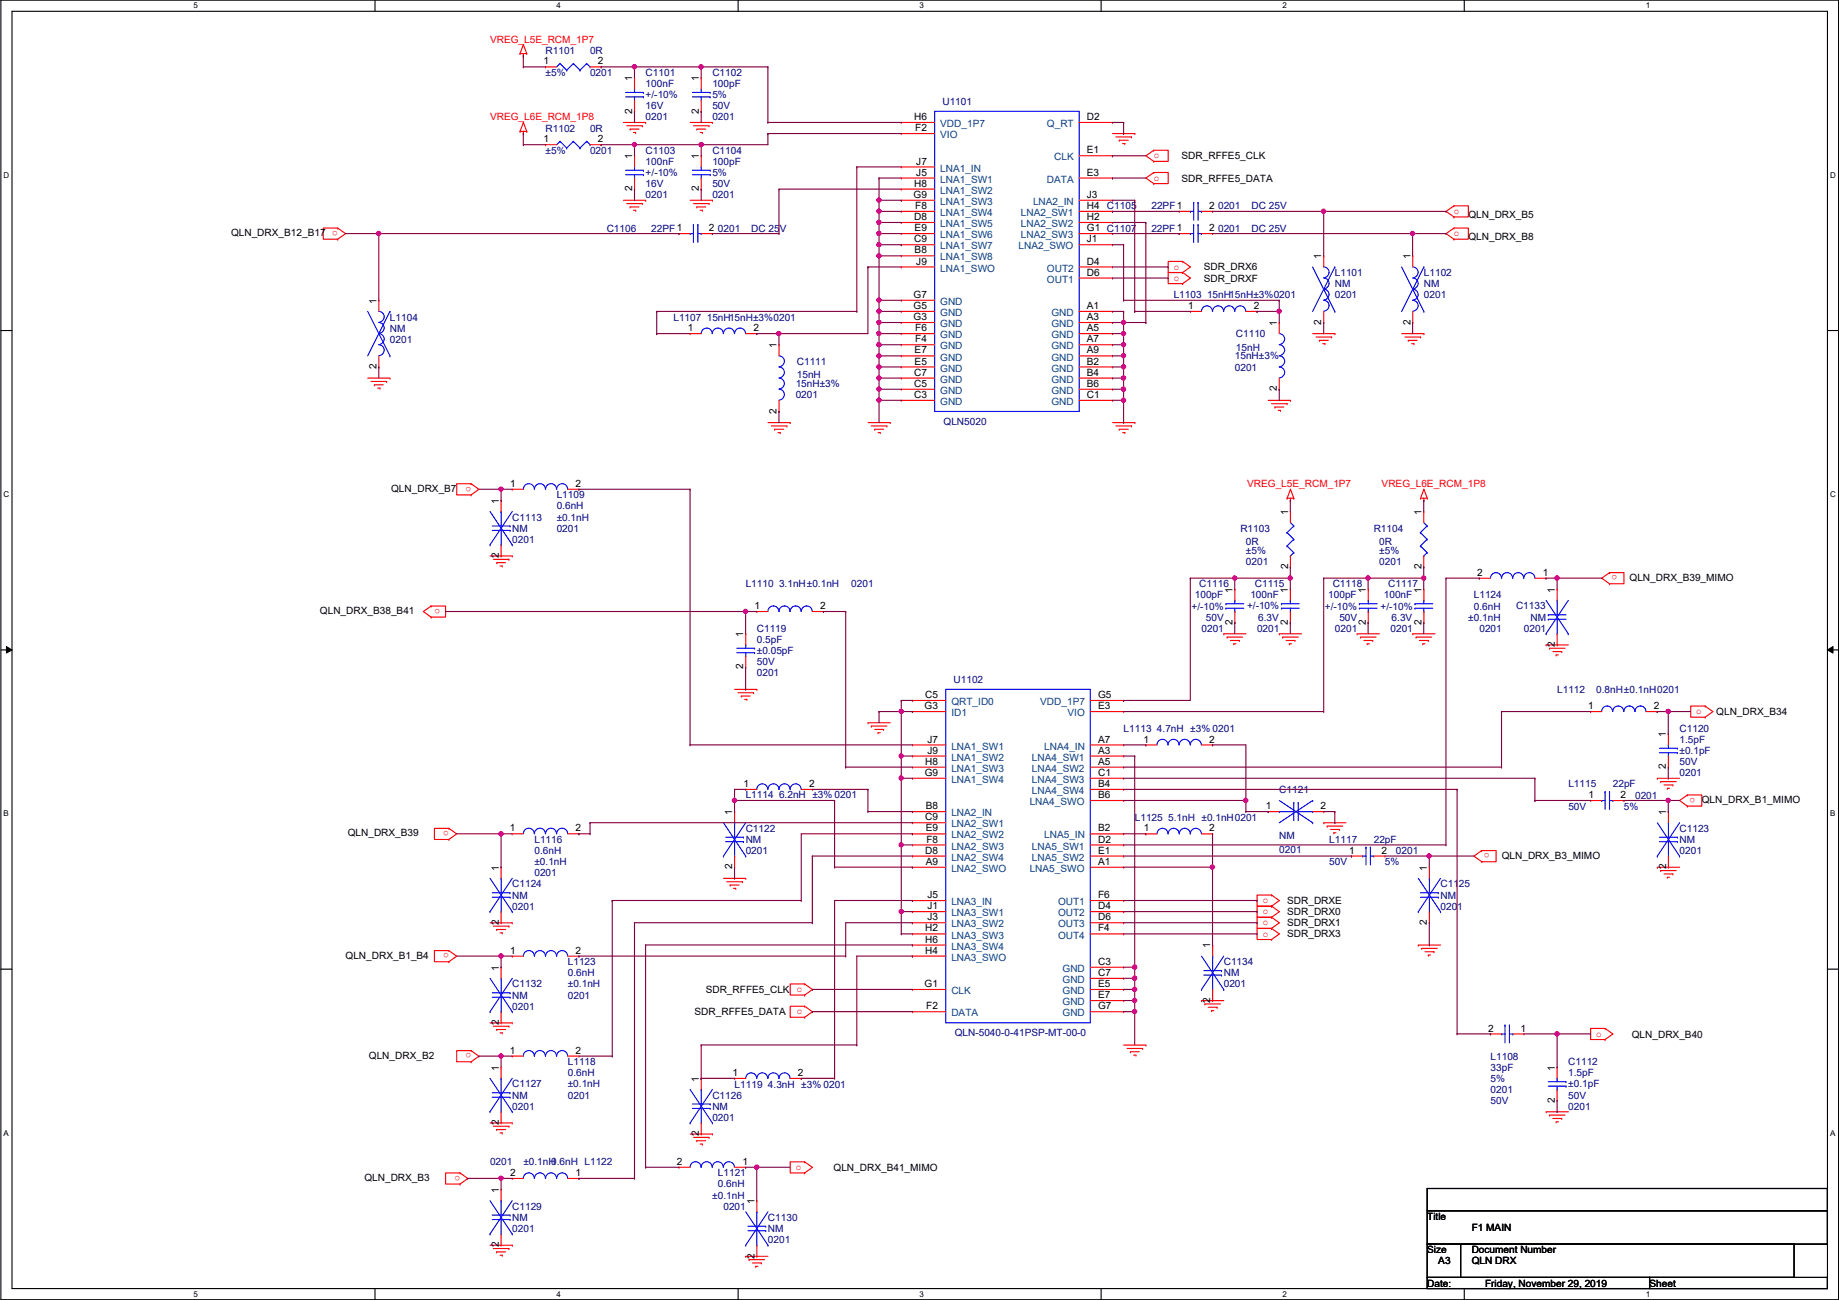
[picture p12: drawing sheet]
<svg xmlns="http://www.w3.org/2000/svg" width="420mm" height="297mm" viewBox="0 0 420 297" stroke-linecap="round" stroke-linejoin="round" font-family="sans-serif">
<defs><g id="words">
<g font-size="2.3" fill="#f00">
<text x="112" y="9.7">VREG_L5E_RCM_1P7</text>
<text x="112" y="27.5">VREG_L6E_RCM_1P8</text>
<text x="263.6" y="41.3">o</text>
<text x="263.6" y="36.2">o</text>
<text x="77.2" y="52.7" transform="rotate(180 77.2 52.7)">o</text>
<text x="332.2" y="54">o</text>
<text x="332.2" y="48.9">o</text>
<text x="268.2" y="64.1">o</text>
<text x="268.2" y="61.6">o</text>
<text x="107.6" y="111.2" transform="rotate(180 107.6 111.2)">o</text>
<text x="284.9" y="111.3">VREG_L5E_RCM_1P7</text>
<text x="315.7" y="111.3">VREG_L6E_RCM_1P8</text>
<text x="369.5" y="131.5" transform="rotate(180 369.5 131.5)">o</text>
<text x="100.5" y="139.1" transform="rotate(180 100.5 139.1)">o</text>
<text x="387.5" y="163.2">o</text>
<text x="387.3" y="182.3" transform="rotate(180 387.3 182.3)">o</text>
<text x="102.6" y="189.9" transform="rotate(180 102.6 189.9)">o</text>
<text x="340.3" y="195" transform="rotate(180 340.3 195)">o</text>
<text x="288.5" y="206.4">o</text>
<text x="288.5" y="208.9">o</text>
<text x="288.5" y="214">o</text>
<text x="288.5" y="211.5">o</text>
<text x="102.6" y="217.8" transform="rotate(180 102.6 217.8)">o</text>
<text x="182.1" y="226.7">o</text>
<text x="182.1" y="231.8">o</text>
<text x="364.7" y="236.9">o</text>
<text x="107.6" y="240.7" transform="rotate(180 107.6 240.7)">o</text>
<text x="105.1" y="268.6" transform="rotate(180 105.1 268.6)">o</text>
<text x="181.8" y="267.3">o</text>
</g>
<g font-size="2.3">
<text x="124.1" y="14.7">1</text>
<text x="136.6" y="14.7">2</text>
<text x="144.4" y="18.6" transform="rotate(-90 144.4 18.6)">1</text>
<text x="159.7" y="18.6" transform="rotate(-90 159.7 18.6)">1</text>
<text x="144.4" y="25.9" transform="rotate(-90 144.4 25.9)">2</text>
<text x="159.7" y="25.9" transform="rotate(-90 159.7 25.9)">2</text>
<text x="208.8" y="27.4">H6</text>
<text x="209.1" y="30">F2</text>
<text x="248.3" y="27.4">D2</text>
<text x="124.1" y="32.5">1</text>
<text x="136.6" y="32.5">2</text>
<text x="248.3" y="35">E1</text>
<text x="144.4" y="36.4" transform="rotate(-90 144.4 36.4)">1</text>
<text x="159.7" y="36.4" transform="rotate(-90 159.7 36.4)">1</text>
<text x="209.3" y="37.6">J7</text>
<text x="209.4" y="40.1">J5</text>
<text x="248.3" y="40.1">E3</text>
<text x="269.9" y="41.5">SDR_RFFE5_DATA</text>
<text x="269.9" y="36.4">SDR_RFFE5_CLK</text>
<text x="144.4" y="43.7" transform="rotate(-90 144.4 43.7)">2</text>
<text x="159.7" y="43.7" transform="rotate(-90 159.7 43.7)">2</text>
<text x="208.7" y="45.2">G9</text>
<text x="208.8" y="42.7">H8</text>
<text x="209.1" y="47.7">F8</text>
<text x="248.3" y="45.2">J3</text>
<text x="248.3" y="47.7">H4</text>
<text x="276.3" y="47.7">2</text>
<text x="52.8" y="53.9">QLN_DRX_B12_B17</text>
<text x="162" y="52.8">2</text>
<text x="208.8" y="50.3">D8</text>
<text x="209" y="52.8">E9</text>
<text x="248.3" y="52.8">G1 C1107</text>
<text x="248.3" y="50.3">H2</text>
<text x="276.3" y="52.8">2</text>
<text x="335.5" y="49.9">QLN_DRX_B5</text>
<text x="208.8" y="55.4">C9</text>
<text x="209" y="57.9">B8</text>
<text x="248.3" y="55.4">J1</text>
<text x="301.9" y="59.2" transform="rotate(-90 301.9 59.2)">1</text>
<text x="322.2" y="59.2" transform="rotate(-90 322.2 59.2)">1</text>
<text x="335.5" y="54.9">QLN_DRX_B8</text>
<text x="209.3" y="60.4">J9</text>
<text x="248.3" y="60.4">D4</text>
<text x="248.3" y="63">D6</text>
<text x="275" y="64.3">SDR_DRXF</text>
<text x="275" y="61.8">SDR_DRX6</text>
<text x="86" y="69.4" transform="rotate(-90 86 69.4)">1</text>
<text x="208.7" y="68.1">G7</text>
<text x="208.7" y="70.6">G5</text>
<text x="248.3" y="70.6">A1</text>
<text x="271.5" y="70.6">1</text>
<text x="286.4" y="70.6">2</text>
<text x="157.2" y="75.7">1</text>
<text x="172.1" y="75.7">2</text>
<text x="208.7" y="73.1">G3</text>
<text x="209.1" y="75.7">F6</text>
<text x="248.3" y="73.1">A3</text>
<text x="248.3" y="75.7">A5</text>
<text x="291.7" y="74.5" transform="rotate(-90 291.7 74.5)">1</text>
<text x="301.9" y="74.2" transform="rotate(-90 301.9 74.2)">2</text>
<text x="322.2" y="74.2" transform="rotate(-90 322.2 74.2)">2</text>
<text x="177.4" y="79.5" transform="rotate(-90 177.4 79.5)">1</text>
<text x="209" y="80.8">E7</text>
<text x="209" y="83.3">E5</text>
<text x="209.1" y="78.2">F4</text>
<text x="248.3" y="83.3">B2</text>
<text x="248.3" y="80.8">A9</text>
<text x="248.3" y="78.2">A7</text>
<text x="86" y="84.4" transform="rotate(-90 86 84.4)">2</text>
<text x="208.8" y="85.8">C7</text>
<text x="208.8" y="88.4">C5</text>
<text x="248.3" y="88.4">B6</text>
<text x="248.3" y="85.8">B4</text>
<text x="291.7" y="89.4" transform="rotate(-90 291.7 89.4)">2</text>
<text x="177.4" y="94.5" transform="rotate(-90 177.4 94.5)">2</text>
<text x="208.8" y="90.9">C3</text>
<text x="248.3" y="90.9">C1</text>
<text x="89.4" y="112.4">QLN_DRX_B7</text>
<text x="116.5" y="111.2">1</text>
<text x="131.5" y="111.2">2</text>
<text x="113.9" y="115.1" transform="rotate(-90 113.9 115.1)">1</text>
<text x="294.3" y="117.6" transform="rotate(-90 294.3 117.6)">1</text>
<text x="324.7" y="117.6" transform="rotate(-90 324.7 117.6)">1</text>
<text x="113.9" y="127.5" transform="rotate(-90 113.9 127.5)">2</text>
<text x="294.3" y="130.1" transform="rotate(-90 294.3 130.1)">2</text>
<text x="324.7" y="130.1" transform="rotate(-90 324.7 130.1)">2</text>
<text x="337.5" y="131.6">2</text>
<text x="352.5" y="131.6">1</text>
<text x="281.6" y="135.4" transform="rotate(-90 281.6 135.4)">1</text>
<text x="294.3" y="135.4" transform="rotate(-90 294.3 135.4)">1</text>
<text x="312.1" y="135.4" transform="rotate(-90 312.1 135.4)">1</text>
<text x="324.8" y="135.4" transform="rotate(-90 324.8 135.4)">1</text>
<text x="355.2" y="135.4" transform="rotate(-90 355.2 135.4)">1</text>
<text x="372.3" y="132.7">QLN_DRX_B39_MIMO</text>
<text x="73.1" y="140.3">QLN_DRX_B38_B41</text>
<text x="172.4" y="139.2">1</text>
<text x="187.4" y="139.2">2</text>
<text x="281.6" y="142.8" transform="rotate(-90 281.6 142.8)">2</text>
<text x="294.3" y="142.8" transform="rotate(-90 294.3 142.8)">2</text>
<text x="312.1" y="142.8" transform="rotate(-90 312.1 142.8)">2</text>
<text x="324.8" y="142.8" transform="rotate(-90 324.8 142.8)">2</text>
<text x="169.8" y="145.6" transform="rotate(-90 169.8 145.6)">1</text>
<text x="355.2" y="147.9" transform="rotate(-90 355.2 147.9)">2</text>
<text x="169.8" y="152.9" transform="rotate(-90 169.8 152.9)">2</text>
<text x="211.4" y="159.5">C5</text>
<text x="250.9" y="159.5">G5</text>
<text x="211.3" y="162">G3</text>
<text x="250.9" y="162">E3</text>
<text x="362.9" y="162">1</text>
<text x="377.9" y="162">2</text>
<text x="392.1" y="163.4">QLN_DRX_B34</text>
<text x="211.9" y="172.2">J9</text>
<text x="211.9" y="169.7">J7</text>
<text x="250.9" y="172.2">A3</text>
<text x="250.9" y="169.7">A7</text>
<text x="261.3" y="169.7">1</text>
<text x="276.3" y="169.7">2</text>
<text x="380.6" y="168.4" transform="rotate(-90 380.6 168.4)">1</text>
<text x="169.9" y="179.8">1</text>
<text x="184.9" y="179.8">2</text>
<text x="211.3" y="177.3">G9</text>
<text x="211.4" y="174.7">H8</text>
<text x="250.9" y="177.3">C1</text>
<text x="250.9" y="174.7">A5</text>
<text x="250.9" y="179.8">B4</text>
<text x="380.6" y="175.8" transform="rotate(-90 380.6 175.8)">2</text>
<text x="211.5" y="184.9">B8</text>
<text x="250.9" y="182.4">B6</text>
<text x="289.2" y="184.9">1</text>
<text x="301.7" y="184.9">2</text>
<text x="362.9" y="182.4">1</text>
<text x="370.3" y="182.4">2</text>
<text x="388.8" y="183.5">QLN_DRX_B1_MIMO</text>
<text x="79.4" y="191.1">QLN_DRX_B39</text>
<text x="116.5" y="190">1</text>
<text x="131.5" y="190">2</text>
<text x="167.3" y="186.2" transform="rotate(-90 167.3 186.2)">1</text>
<text x="211.4" y="187.4">C9</text>
<text x="211.5" y="190">E9</text>
<text x="250.9" y="190">B2</text>
<text x="261.3" y="190">1</text>
<text x="276.3" y="190">2</text>
<text x="380.6" y="186.2" transform="rotate(-90 380.6 186.2)">1</text>
<text x="211.4" y="195.1">D8</text>
<text x="211.5" y="197.6">A9</text>
<text x="211.6" y="192.5">F8</text>
<text x="250.9" y="197.6">A1</text>
<text x="250.9" y="195.1">E1</text>
<text x="250.9" y="192.5">D2</text>
<text x="308.3" y="195.1">1</text>
<text x="315.6" y="195.1">2</text>
<text x="343.1" y="196.2">QLN_DRX_B3_MIMO</text>
<text x="113.9" y="198.9" transform="rotate(-90 113.9 198.9)">1</text>
<text x="167.3" y="198.7" transform="rotate(-90 167.3 198.7)">2</text>
<text x="326" y="198.9" transform="rotate(-90 326 198.9)">1</text>
<text x="380.6" y="198.7" transform="rotate(-90 380.6 198.7)">2</text>
<text x="211.9" y="207.8">J1</text>
<text x="211.9" y="205.2">J5</text>
<text x="250.9" y="207.8">D4</text>
<text x="250.9" y="205.2">F6</text>
<text x="294.1" y="206.6">SDR_DRXE</text>
<text x="294.1" y="209.1">SDR_DRX0</text>
<text x="113.9" y="211.4" transform="rotate(-90 113.9 211.4)">2</text>
<text x="211.4" y="215.4">H6</text>
<text x="211.4" y="212.8">H2</text>
<text x="211.9" y="210.3">J3</text>
<text x="250.9" y="212.8">F4</text>
<text x="250.9" y="210.3">D6</text>
<text x="294.1" y="214.2">SDR_DRX3</text>
<text x="294.1" y="211.7">SDR_DRX1</text>
<text x="326" y="211.4" transform="rotate(-90 326 211.4)">2</text>
<text x="78.9" y="219">QLN_DRX_B1_B4</text>
<text x="113.9" y="221.8" transform="rotate(-90 113.9 221.8)">1</text>
<text x="116.5" y="217.9">1</text>
<text x="131.5" y="217.9">2</text>
<text x="211.4" y="217.9">H4</text>
<text x="250.9" y="220.5">C3</text>
<text x="276.5" y="216.7" transform="rotate(-90 276.5 216.7)">1</text>
<text x="161.2" y="226.9">SDR_RFFE5_CLK</text>
<text x="211.3" y="225.5">G1</text>
<text x="250.9" y="225.5">E5</text>
<text x="250.9" y="223">C7</text>
<text x="158.7" y="232">SDR_RFFE5_DATA</text>
<text x="211.6" y="230.6">F2</text>
<text x="250.9" y="230.6">G7</text>
<text x="250.9" y="228.1">E7</text>
<text x="276.5" y="229.1" transform="rotate(-90 276.5 229.1)">2</text>
<text x="113.9" y="234.2" transform="rotate(-90 113.9 234.2)">2</text>
<text x="340" y="235.7">2</text>
<text x="347.4" y="235.7">1</text>
<text x="372.8" y="237.1">QLN_DRX_B40</text>
<text x="84.3" y="241.9">QLN_DRX_B2</text>
<text x="113.9" y="244.6" transform="rotate(-90 113.9 244.6)">1</text>
<text x="116.5" y="240.8">1</text>
<text x="131.5" y="240.8">2</text>
<text x="167.3" y="245.9">1</text>
<text x="182.3" y="245.9">2</text>
<text x="355.2" y="244.6" transform="rotate(-90 355.2 244.6)">1</text>
<text x="159.7" y="247.2" transform="rotate(-90 159.7 247.2)">1</text>
<text x="355.2" y="252" transform="rotate(-90 355.2 252)">2</text>
<text x="113.9" y="257.1" transform="rotate(-90 113.9 257.1)">2</text>
<text x="159.7" y="259.6" transform="rotate(-90 159.7 259.6)">2</text>
<text x="83.3" y="269.8">QLN_DRX_B3</text>
<text x="116.5" y="268.7">2</text>
<text x="131.5" y="268.7">1</text>
<text x="154.6" y="266.2">2</text>
<text x="169.6" y="266.2">1</text>
<text x="190.4" y="267.5">QLN_DRX_B41_MIMO</text>
<text x="113.9" y="272.6" transform="rotate(-90 113.9 272.6)">1</text>
<text x="172.4" y="275.1" transform="rotate(-90 172.4 275.1)">1</text>
<text x="326.1" y="278.7">Title</text>
<text x="336.2" y="281.3">F1 MAIN</text>
<text x="113.9" y="285" transform="rotate(-90 113.9 285)">2</text>
<text x="172.4" y="287.6" transform="rotate(-90 172.4 287.6)">2</text>
<text x="326.1" y="286.3">Size</text>
<text x="336.2" y="286.3">Document Number</text>
<text x="326.1" y="294">Date:</text>
<text x="328.6" y="288.9">A3</text>
<text x="336.2" y="288.9">QLN DRX</text>
<text x="339.3" y="294">Friday, November 29, 2019</text>
<text x="376.9" y="294">Sheet</text>
</g>
<g font-size="2.3" fill="#000080">
<text x="124.6" y="12.3">R1101</text>
<text x="124.6" y="17.4">±5%</text>
<text x="134.8" y="12.3">0R</text>
<text x="134.8" y="17.4">0201</text>
<text x="147.5" y="17.4">C1101</text>
<text x="162.8" y="17.4">C1102</text>
<text x="147.5" y="19.9">100nF</text>
<text x="147.5" y="22.4">+/-10%</text>
<text x="162.8" y="19.9">100pF</text>
<text x="162.8" y="22.4">5%</text>
<text x="215.3" y="24">U1101</text>
<text x="147.5" y="27.5">0201</text>
<text x="147.5" y="25">16V</text>
<text x="162.8" y="27.5">0201</text>
<text x="162.8" y="25">50V</text>
<text x="124.6" y="30.1">R1102</text>
<text x="124.6" y="35.1">±5%</text>
<text x="134.8" y="30.1">0R</text>
<text x="134.8" y="35.1">0201</text>
<text x="147.5" y="35.1">C1103</text>
<text x="162.8" y="35.1">C1104</text>
<text x="147.5" y="37.7">100nF</text>
<text x="147.5" y="40.2">+/-10%</text>
<text x="162.8" y="37.7">100pF</text>
<text x="162.8" y="40.2">5%</text>
<text x="147.5" y="45.3">0201</text>
<text x="147.5" y="42.8">16V</text>
<text x="162.8" y="45.3">0201</text>
<text x="162.8" y="42.8">50V</text>
<text x="252.9" y="47.8">C1105</text>
<text x="263.1" y="47.8">22PF1</text>
<text x="278.3" y="47.8">0201</text>
<text x="285.9" y="47.8">DC 25V</text>
<text x="138.6" y="52.9">C1106</text>
<text x="148.8" y="52.9">22PF1</text>
<text x="164" y="52.9">0201</text>
<text x="171.6" y="52.9">DC 25V</text>
<text x="263.1" y="52.9">22PF1</text>
<text x="278.3" y="52.9">0201</text>
<text x="285.9" y="52.9">DC 25V</text>
<text x="305" y="63.1">L1101</text>
<text x="305" y="65.6">NM</text>
<text x="325.3" y="63.1">L1102</text>
<text x="325.3" y="65.6">NM</text>
<text x="268.2" y="68.2">L1103 15nH15nH±3%0201</text>
<text x="305" y="68.1">0201</text>
<text x="325.3" y="68.2">0201</text>
<text x="89.1" y="73.2">L1104</text>
<text x="89.1" y="75.8">NM</text>
<text x="153.9" y="73.2">L1107 15nH15nH±3%0201</text>
<text x="282.4" y="77">C1110</text>
<text x="89.1" y="78.3">0201</text>
<text x="182.1" y="83.4">C1111</text>
<text x="282.1" y="82.1">15nH±3%</text>
<text x="282.4" y="80.1">15nH</text>
<text x="181.8" y="88.5">15nH±3%</text>
<text x="182.1" y="86.4">15nH</text>
<text x="282.1" y="84.7">0201</text>
<text x="181.8" y="91">0201</text>
<text x="215.6" y="97.1">QLN5020</text>
<text x="127.2" y="113.9">L1109</text>
<text x="117" y="119">C1113</text>
<text x="127.2" y="116.4">0.6nH</text>
<text x="127.2" y="119">±0.1nH</text>
<text x="117" y="121.5">NM</text>
<text x="117" y="124">0201</text>
<text x="127.2" y="121.5">0201</text>
<text x="283.4" y="121.5">R1103</text>
<text x="284.7" y="124.5">0R</text>
<text x="313.9" y="121.5">R1104</text>
<text x="315.1" y="124.5">0R</text>
<text x="284.7" y="126.6">±5%</text>
<text x="284.7" y="129.1">0201</text>
<text x="315.1" y="126.6">±5%</text>
<text x="315.1" y="129.1">0201</text>
<text x="170.4" y="134.2">L1110 3.1nH±0.1nH</text>
<text x="194.5" y="134.2">0201</text>
<text x="273" y="136.7">100pF</text>
<text x="274" y="134.2">C1116</text>
<text x="285.7" y="136.7">100nF</text>
<text x="286.7" y="134.2">C1115</text>
<text x="303.5" y="136.7">100pF</text>
<text x="304.5" y="134.2">C1118</text>
<text x="316.2" y="136.7">100nF</text>
<text x="317.2" y="134.2">C1117</text>
<text x="336.7" y="136.7">L1124</text>
<text x="272.2" y="139.3">+/-10%</text>
<text x="275.5" y="141.8">50V</text>
<text x="284.9" y="139.3">+/-10%</text>
<text x="287.4" y="141.8">6.3V</text>
<text x="302.7" y="139.3">+/-10%</text>
<text x="306" y="141.8">50V</text>
<text x="315.4" y="139.3">+/-10%</text>
<text x="317.9" y="141.8">6.3V</text>
<text x="335.5" y="141.8">±0.1nH</text>
<text x="336.7" y="139.3">0.6nH</text>
<text x="346.4" y="139.3">C1133</text>
<text x="349.7" y="141.8">NM</text>
<text x="172.9" y="144.4">C1119</text>
<text x="172.9" y="146.9">0.5pF</text>
<text x="172.9" y="149.4">±0.05pF</text>
<text x="274.5" y="144.4">0201</text>
<text x="287.2" y="144.3">0201</text>
<text x="305" y="144.4">0201</text>
<text x="317.7" y="144.4">0201</text>
<text x="338" y="144.3">0201</text>
<text x="348.2" y="144.3">0201</text>
<text x="172.9" y="154.5">0201</text>
<text x="172.9" y="152">50V</text>
<text x="217.9" y="156">U1102</text>
<text x="355.8" y="158.3">L1112</text>
<text x="364.7" y="158.3">0.8nH±0.1nH0201</text>
<text x="256.7" y="167.2">L1113 4.7nH ±3% 0201</text>
<text x="383.7" y="167.2">C1120</text>
<text x="383.7" y="169.7">1.5pF</text>
<text x="383.7" y="172.3">±0.1pF</text>
<text x="358.3" y="179.9">L1115</text>
<text x="368.5" y="179.9">22pF</text>
<text x="383.7" y="177.4">0201</text>
<text x="383.7" y="174.8">50V</text>
<text x="170.4" y="182.4">L1114 6.2nH ±3% 0201</text>
<text x="292.3" y="181.2">C1121</text>
<text x="358.3" y="185">50V</text>
<text x="371" y="185">5%</text>
<text x="373.6" y="182.5">0201</text>
<text x="170.4" y="190.1">C1122</text>
<text x="259.3" y="187.5">L1125 5.1nH ±0.1nH0201</text>
<text x="292.3" y="191.6">NM</text>
<text x="383.7" y="190.1">C1123</text>
<text x="122.1" y="192.6">L1116</text>
<text x="122.1" y="195.1">0.6nH</text>
<text x="122.1" y="197.7">±0.1nH</text>
<text x="170.4" y="192.6">NM</text>
<text x="170.4" y="195.1">0201</text>
<text x="292.3" y="194.9">0201</text>
<text x="303.7" y="192.6">L1117</text>
<text x="303.7" y="197.7">50V</text>
<text x="313.9" y="192.6">22pF</text>
<text x="316.4" y="197.7">5%</text>
<text x="318.9" y="195.1">0201</text>
<text x="383.7" y="192.6">NM</text>
<text x="383.7" y="195.2">0201</text>
<text x="117" y="202.8">C1124</text>
<text x="122.1" y="200.2">0201</text>
<text x="329.1" y="202.8">C1125</text>
<text x="117" y="205.3">NM</text>
<text x="117" y="207.8">0201</text>
<text x="329.1" y="205.3">NM</text>
<text x="329.1" y="207.8">0201</text>
<text x="129.7" y="220.5">L1123</text>
<text x="279.6" y="220.6">C1134</text>
<text x="117" y="225.6">C1132</text>
<text x="129.7" y="223.1">0.6nH</text>
<text x="129.7" y="225.6">±0.1nH</text>
<text x="279.6" y="223.1">NM</text>
<text x="279.6" y="225.6">0201</text>
<text x="117" y="228.2">NM</text>
<text x="117" y="230.7">0201</text>
<text x="129.7" y="228.2">0201</text>
<text x="218.1" y="236.8">QLN-5040-0-41PSP-MT-00-0</text>
<text x="129.7" y="243.4">L1118</text>
<text x="129.7" y="245.9">0.6nH</text>
<text x="340.5" y="242.1">L1108</text>
<text x="340.5" y="244.7">33pF</text>
<text x="358.3" y="243.4">C1112</text>
<text x="358.3" y="245.9">1.5pF</text>
<text x="117" y="248.5">C1127</text>
<text x="117" y="251">NM</text>
<text x="129.7" y="248.5">±0.1nH</text>
<text x="129.7" y="251">0201</text>
<text x="162.8" y="251">C1126</text>
<text x="167.8" y="248.5">L1119 4.3nH ±3% 0201</text>
<text x="340.5" y="249.8">0201</text>
<text x="340.5" y="247.2">5%</text>
<text x="358.3" y="251">50V</text>
<text x="358.3" y="248.5">±0.1pF</text>
<text x="117" y="253.5">0201</text>
<text x="162.8" y="253.6">NM</text>
<text x="162.8" y="256.1">0201</text>
<text x="340.5" y="252.3">50V</text>
<text x="358.3" y="253.5">0201</text>
<text x="112" y="266.3">0201</text>
<text x="119.6" y="266.3">±0.1nH</text>
<text x="125.9" y="266.3">0.6nH L1122</text>
<text x="164" y="268.8">L1121</text>
<text x="162.7" y="273.9">±0.1nH</text>
<text x="164" y="271.3">0.6nH</text>
<text x="117" y="276.4">C1129</text>
<text x="117" y="279">NM</text>
<text x="117" y="281.5">0201</text>
<text x="165.3" y="276.4">0201</text>
<text x="175.5" y="279">C1130</text>
<text x="175.5" y="281.5">NM</text>
<text x="175.5" y="284">0201</text>
</g>
<g font-size="2.3" fill="#004080">
<text x="214.8" y="29">VDD_1P7</text>
<text x="239.2" y="29">Q_RT</text>
<text x="214.8" y="31.6">VIO</text>
<text x="214.8" y="39.2">LNA1_IN</text>
<text x="214.8" y="41.7">LNA1_SW1</text>
<text x="239.2" y="41.7">DATA</text>
<text x="240.8" y="36.7">CLK</text>
<text x="214.8" y="46.8">LNA1_SW3</text>
<text x="214.8" y="44.3">LNA1_SW2</text>
<text x="236" y="46.8">LNA2_IN</text>
<text x="214.8" y="51.9">LNA1_SW5</text>
<text x="214.8" y="49.4">LNA1_SW4</text>
<text x="233.2" y="51.9">LNA2_SW2</text>
<text x="233.2" y="49.4">LNA2_SW1</text>
<text x="214.8" y="59.5">LNA1_SW8</text>
<text x="214.8" y="57">LNA1_SW7</text>
<text x="214.8" y="54.4">LNA1_SW6</text>
<text x="232.7" y="57">LNA2_SWO</text>
<text x="233.2" y="54.4">LNA2_SW3</text>
<text x="214.8" y="62.1">LNA1_SWO</text>
<text x="239.2" y="62.1">OUT2</text>
<text x="239.2" y="64.6">OUT1</text>
<text x="214.8" y="69.7">GND</text>
<text x="214.8" y="72.2">GND</text>
<text x="214.8" y="74.8">GND</text>
<text x="214.8" y="77.3">GND</text>
<text x="240.2" y="74.8">GND</text>
<text x="240.2" y="72.2">GND</text>
<text x="240.2" y="77.3">GND</text>
<text x="214.8" y="79.8">GND</text>
<text x="214.8" y="82.4">GND</text>
<text x="240.2" y="82.4">GND</text>
<text x="240.2" y="79.8">GND</text>
<text x="214.8" y="84.9">GND</text>
<text x="214.8" y="87.5">GND</text>
<text x="214.8" y="90">GND</text>
<text x="240.2" y="90">GND</text>
<text x="240.2" y="87.5">GND</text>
<text x="240.2" y="84.9">GND</text>
<text x="214.8" y="92.5">GND</text>
<text x="240.2" y="92.5">GND</text>
<text x="217.4" y="161.1">QRT_ID0</text>
<text x="237.7" y="161.1">VDD_1P7</text>
<text x="217.4" y="163.6">ID1</text>
<text x="243.9" y="163.6">VIO</text>
<text x="217.4" y="173.8">LNA1_SW2</text>
<text x="217.4" y="171.3">LNA1_SW1</text>
<text x="235.8" y="173.8">LNA4_SW1</text>
<text x="238.6" y="171.3">LNA4_IN</text>
<text x="217.4" y="178.9">LNA1_SW4</text>
<text x="217.4" y="176.3">LNA1_SW3</text>
<text x="235.8" y="178.9">LNA4_SW3</text>
<text x="235.8" y="176.3">LNA4_SW2</text>
<text x="235.3" y="184">LNA4_SWO</text>
<text x="235.8" y="181.4">LNA4_SW4</text>
<text x="217.4" y="191.6">LNA2_SW2</text>
<text x="217.4" y="189">LNA2_SW1</text>
<text x="217.4" y="186.5">LNA2_IN</text>
<text x="238.6" y="191.6">LNA5_IN</text>
<text x="217.4" y="196.7">LNA2_SW4</text>
<text x="217.4" y="194.1">LNA2_SW3</text>
<text x="235.8" y="196.7">LNA5_SW2</text>
<text x="235.8" y="194.1">LNA5_SW1</text>
<text x="217.4" y="199.2">LNA2_SWO</text>
<text x="235.3" y="199.2">LNA5_SWO</text>
<text x="217.4" y="209.4">LNA3_SW1</text>
<text x="217.4" y="206.8">LNA3_IN</text>
<text x="241.7" y="209.4">OUT2</text>
<text x="241.7" y="206.8">OUT1</text>
<text x="217.4" y="211.9">LNA3_SW2</text>
<text x="217.4" y="214.4">LNA3_SW3</text>
<text x="241.7" y="214.4">OUT4</text>
<text x="241.7" y="211.9">OUT3</text>
<text x="217.4" y="217">LNA3_SW4</text>
<text x="217.4" y="219.5">LNA3_SWO</text>
<text x="217.4" y="227.1">CLK</text>
<text x="242.8" y="227.1">GND</text>
<text x="242.8" y="224.6">GND</text>
<text x="242.8" y="222.1">GND</text>
<text x="217.4" y="232.2">DATA</text>
<text x="242.8" y="232.2">GND</text>
<text x="242.8" y="229.7">GND</text>
</g>
<g font-size="1.8">
<text x="44.2" y="1.9">5</text>
<text x="127.1" y="1.9">4</text>
<text x="210.1" y="1.9">3</text>
<text x="293" y="1.9">2</text>
<text x="376" y="1.9">1</text>
<text x=".8" y="40.6">D</text>
<text x="418.2" y="40.6">D</text>
<text x=".8" y="113.6">C</text>
<text x="418.2" y="113.6">C</text>
<text x=".8" y="186.6">B</text>
<text x="418.2" y="186.6">B</text>
<text x=".8" y="259.5">A</text>
<text x="418.2" y="259.5">A</text>
<text x="44.2" y="296.3">5</text>
<text x="127.1" y="296.3">4</text>
<text x="210.1" y="296.3">3</text>
<text x="293" y="296.3">2</text>
<text x="376" y="296.3">1</text>
</g>
</g></defs>
<path d="M.2 0h419.9v297h-419.9zM2.7 2.6h414.8v291.8h-414.8z" fill="none" stroke="#000" stroke-width=".25"/>
<g fill="#fff">
<path d="M44.2 .3h1v2h-1z"/>
<path d="M44.2 294.7h1v2h-1z"/>
</g>
<path d="M85.7 0v2.6M85.7 294.4v2.6" fill="none" stroke="#000" stroke-width=".25"/>
<g fill="#fff">
<path d="M127.1 .3h1v2h-1z"/>
<path d="M127.1 294.7h1v2h-1z"/>
</g>
<path d="M168.6 0v2.6M168.6 294.4v2.6" fill="none" stroke="#000" stroke-width=".25"/>
<g fill="#fff">
<path d="M210.1 .3h1v2h-1z"/>
<path d="M210.1 294.7h1v2h-1z"/>
</g>
<path d="M251.6 0v2.6M251.6 294.4v2.6" fill="none" stroke="#000" stroke-width=".25"/>
<g fill="#fff">
<path d="M293 .3h1v2h-1z"/>
<path d="M293 294.7h1v2h-1z"/>
</g>
<path d="M334.5 0v2.6M334.5 294.4v2.6" fill="none" stroke="#000" stroke-width=".25"/>
<g fill="#fff">
<path d="M376 .3h1v2h-1z"/>
<path d="M376 294.7h1v2h-1z"/>
<path d="M.8 39h1.3v2h-1.3z"/>
<path d="M418.2 39h1.2v2h-1.2z"/>
<path d="M.8 112h1.3v2h-1.3z"/>
<path d="M418.2 112h1.2v2h-1.2z"/>
</g>
<path d="M.2 75.5h2.5M417.5 75.5h2.6" fill="none" stroke="#000" stroke-width=".25"/>
<g fill="#fff">
<path d="M.8 185h1.2v1.9h-1.2z"/>
<path d="M418.2 185h1.1v1.9h-1.1z"/>
</g>
<path d="M.2 148.5h2.5M417.5 148.5h2.6" fill="none" stroke="#000" stroke-width=".25"/>
<path d="M1.5 147.7l1.2 .8-1.2 .7zM417.5 148.5l1.3-.8v1.5z" fill="#000"/>
<path d="M1.5 147.7l1.2 .8-1.2 .7zM417.5 148.5l1.3-.8v1.5z" fill="none" stroke="#000" stroke-width=".23"/>
<g fill="#fff">
<path d="M.8 257.9h1.2v2h-1.2z"/>
<path d="M418.2 257.9h1.1v2h-1.1z"/>
</g>
<path d="M.2 221.4h2.5M417.5 221.4h2.6M326.1 271.6h91.4v5h-91.4zM326.1 276.6h91.4v7.7h-91.4zM326.1 284.3h7.6v7.6h-7.6zM326.1 291.9h50.8v2.5h-50.8zM333.7 284.3h76.2v7.6h-76.2zM376.9 291.9h40.6v2.5h-40.6z" fill="none" stroke="#000" stroke-width=".25"/>
<g fill="none" stroke="#f00" stroke-width=".25">
<path d="M118.8 12.2h.1M118.8 12.2h1.5M119.6 12.7h.1M119.6 10.2h.1M119.6 12.2v.5M119.6 10.2l-.8 2M119.6 10.2l.7 2M120.3 12.2h.1M124.6 15.3h.1M124.6 15.3h2.6M134.8 15.3h2.5M137.3 15.3h.1"/>
<path d="M145 17.8h.1M145 17.8v2.6M160.2 17.8h.1M160.2 17.8v2.6M118.8 30h.1M118.8 30h1.5M119.6 30.5h.1M119.6 28h.1M119.6 30v.5M119.6 28l-.8 2M119.6 28l.7 2M120.3 30h.1"/>
<path d="M124.6 33.1h.1M124.6 33.1h2.6M134.8 33.1h2.5M137.3 33.1h.1M142.4 28h5.1M143.2 28.7h3.6M144 29.5h.1M144 29.5h2M144.7 30.3h.5M145 25.4h.1M145 22.9v2.5M145 35.6h.1"/>
<path d="M145 35.6v2.5M145.2 30.3h.1M146.8 28.7h.1M147.5 28h.1M157.7 28h5.1M158.4 28.7h3.6M159.2 29.5h.1M159.2 29.5h2M160 30.3h.5M160.2 25.4h.1M160.2 22.9v2.5M160.2 35.6h.1"/>
<path d="M160.2 35.6v2.5M160.5 30.3h.1M162 28.7h.1M162.8 28h.1M205.9 28h.1M205.9 28h7.6M205.9 30.5h.1M205.9 30.5h7.6M205.9 38.1h.1M205.9 38.1h7.6M246.6 28h7.6M246.6 35.6h7.6"/>
<path d="M254.2 28h.1M254.2 35.6h.1M254.2 30.5h5.1M255 31.3h3.5M255.7 32h.1M255.7 32h2.1M256.5 32.8h.5M257 32.8h.1M258.5 31.3h.1M259.3 30.5h.1M263.6 39.4h.1M263.6 39.4h3.3v2.6h-3.3"/>
<path d="M263.6 39.4l-1.8 1.3 1.8 1.3M263.6 34.3h.1M263.6 36.9h.1M263.6 34.3h3.3v2.6h-3.3M263.6 34.3l-1.8 1.3 1.8 1.3M77.2 54.7h.1M77.2 52.1h.1M77.2 52.1h-3.3v2.6h3.3M77.2 52.1l1.7 1.3-1.7 1.3M142.4 45.8h5.1M143.2 46.5h3.6M144 47.3h.1"/>
<path d="M144 47.3h2M144.7 48h.5M145 43.2h.1M145 40.7v2.5M145.2 48h.1M146.8 46.5h.1M147.5 45.8h.1M155.1 53.4h.1M155.1 53.4h2.6M157.7 45.8h5.1M158.4 46.5h3.6M159.2 47.3h.1"/>
<path d="M159.2 47.3h2M160 48h.5M160.2 53.4h2.5M160.2 43.2h.1M160.2 40.7v2.5M160.5 48h.1M162 46.5h.1M162.7 53.4h.1M162.8 45.8h.1M205.9 58.5h.1M205.9 58.5h7.6M205.9 55.9h.1"/>
<path d="M205.9 55.9h7.6M205.9 53.4h.1M205.9 53.4h7.6M205.9 50.8h.1M205.9 50.8h7.6M205.9 48.3h.1M205.9 48.3h7.6M205.9 45.8h.1M205.9 45.8h7.6M205.9 43.2h.1M205.9 43.2h7.6M205.9 40.7h.1"/>
<path d="M205.9 40.7h7.6M246.6 40.7h7.6M246.6 45.8h7.6M246.6 55.9h7.6M246.6 53.4h7.6M246.6 50.8h7.6M246.6 48.3h7.6M254.2 40.7h.1M254.2 45.8h.1M254.2 55.9h.1M254.2 53.4h.1M254.2 50.8h.1"/>
<path d="M254.2 48.3h.1M263.6 42h.1M269.4 53.4h.1M269.4 53.4h2.5M269.4 48.3h.1M269.4 48.3h2.6M270.2 59.7h.1M270.2 59.7h-3.3v2.6h3.3M270.2 59.7l1.8 1.3-1.8 1.3M274.5 53.4h2.5M274.5 48.3h2.5M277 53.4h.1"/>
<path d="M277 48.3h.1M302.4 58.5h.1M302.4 58.5v2.5M322.8 58.5h.1M322.8 58.5v2.5M332.2 52.1h.1M332.2 54.7h.1M332.2 52.1h3.3v2.6h-3.3M332.2 52.1l-1.8 1.3 1.8 1.3M332.2 47h.1M332.2 49.6h.1M332.2 47h3.3v2.6h-3.3"/>
<path d="M332.2 47l-1.8 1.3 1.8 1.3M86.6 68.6h.1M86.6 68.6v2.6M157.7 76.2h.1M157.7 76.2h2.5M170.4 76.2h2.5M172.9 76.2h.1M178 78.8h.1M178 78.8v2.5M205.9 68.6h.1M205.9 68.6h7.6M205.9 71.2h.1"/>
<path d="M205.9 71.2h7.6M205.9 73.7h.1M205.9 73.7h7.6M205.9 76.2h.1M205.9 76.2h7.6M205.9 78.8h.1M205.9 78.8h7.6M205.9 61h.1M205.9 61h7.6M246.6 73.7h7.6M246.6 71.2h7.6M246.6 78.8h7.6"/>
<path d="M246.6 76.2h7.6M246.6 61h7.6M246.6 63.5h7.6M254.2 73.7h.1M254.2 71.2h.1M254.2 78.8h.1M254.2 76.2h.1M254.2 61h.1M254.2 63.5h.1M270.2 64.8h.1M270.2 62.3h-3.3v2.5h3.3M270.2 62.3l1.8 1.2-1.8 1.3"/>
<path d="M270.2 62.3h.1M272 71.2h.1M272 71.2h2.5M284.7 71.2h2.5M287.2 71.2h.1M292.3 73.7h.1M292.3 73.7v2.5M299.9 76.2h5.1M300.7 77h3.5M301.4 77.8h.1M301.4 77.8h2.1M302.2 78.5h.5"/>
<path d="M302.4 73.7h.1M302.4 71.2v2.5M302.7 78.5h.1M304.2 77h.1M305 76.2h.1M320.2 76.2h5.1M321 77h3.6M321.8 77.8h.1M321.8 77.8h2M322.5 78.5h.5M322.8 73.7h.1M322.8 71.2v2.5"/>
<path d="M323 78.5h.1M324.6 77h.1M325.3 76.2h.1M84 86.4h5.1M84.8 87.2h3.5M85.5 87.9h.1M85.5 87.9h2.1M86.3 88.7h.5M86.6 83.9h.1M86.6 81.3v2.6M86.8 88.7h.1M88.3 87.2h.1"/>
<path d="M89.1 86.4h.1M175.5 96.6h5M176.2 97.3h3.6M177 98.1h.1M177 98.1h2M177.7 98.8h.6M178 94h.1M178 91.5v2.5M178.3 98.8h.1M179.8 97.3h.1M180.5 96.6h.1M198.3 96.6h5.1"/>
<path d="M199.1 97.3h3.5M199.8 98.1h.1M199.8 98.1h2.1M200.6 98.8h.5M201.1 98.8h.1M202.6 97.3h.1M203.4 96.6h.1M205.9 81.3h.1M205.9 81.3h7.6M205.9 83.9h.1M205.9 83.9h7.6M205.9 86.4h.1"/>
<path d="M205.9 86.4h7.6M205.9 88.9h.1M205.9 88.9h7.6M205.9 91.5h.1M205.9 91.5h7.6M246.6 91.5h7.6M246.6 88.9h7.6M246.6 86.4h7.6M246.6 83.9h7.6M246.6 81.3h7.6M254.2 91.5h.1M254.2 88.9h.1"/>
<path d="M254.2 86.4h.1M254.2 83.9h.1M254.2 81.3h.1M254.2 96.6h5.1M255 97.3h3.5M255.7 98.1h.1M255.7 98.1h2.1M256.5 98.8h.5M257 98.8h.1M258.5 97.3h.1M259.3 96.6h.1M289.8 91.5h5"/>
<path d="M290.5 92.2h3.6M291.3 93h.1M291.3 93h2M292 93.8h.6M292.3 88.9h.1M292.3 86.4v2.5M292.6 93.8h.1M294.1 92.2h.1M294.8 91.5h.1M107.6 113.1h.1M107.6 110.5h.1M107.6 110.5h-3.3v2.6h3.3"/>
<path d="M107.6 110.5l1.8 1.3-1.8 1.3M114.5 114.3h.1M114.5 114.3v2.6M117 111.8h.1M117 111.8h2.6M129.7 111.8h2.6M132.3 111.8h.1M294.1 113.8h.1M294.1 113.8h1.5M294.8 116.9h.1M294.8 116.9v2.5M294.8 114.3h.1"/>
<path d="M294.8 111.8h.1M294.8 113.8v.5M294.8 111.8l.8 2M294.8 111.8l-.7 2M295.6 113.8h.1M324.6 113.8h.1M324.6 113.8h1.5M325.3 116.9h.1M325.3 116.9v2.5M325.3 114.3h.1M325.3 111.8h.1M325.3 113.8v.5"/>
<path d="M325.3 111.8l.8 2M325.3 111.8l-.7 2M326.1 113.8h.1M98.5 138.5h.1M98.5 138.5h3.3v2.5h-3.3M98.5 138.5l-1.8 1.2 1.8 1.3M112 127h5M112.7 127.8h3.6M113.5 128.6h.1M113.5 128.6h2M114.2 129.3h.6M114.5 127h.1"/>
<path d="M114.5 124.5v2.5M114.8 129.3h.1M116.3 127.8h.1M117 127h.1M172.9 139.7h.1M172.9 139.7h2.5M185.6 139.7h2.5M188.1 139.7h.1M282.1 139.7v2.6M282.1 134.7h.1M282.1 134.7v2.5M294.8 139.7v2.6"/>
<path d="M294.8 134.6h.1M294.8 134.6v2.6M294.8 129.6h.1M294.8 127v2.6M312.6 139.7v2.6M312.6 134.7h.1M312.6 134.7v2.5M325.3 129.6h.1M325.3 127v2.6M325.3 139.7v2.6M325.3 134.7h.1M325.3 134.7v2.5"/>
<path d="M338 132.1h.1M338 132.1h2.5M350.7 132.1h2.5M353.2 132.1h.1M355.8 134.7h.1M355.8 134.7v2.5M367.7 133.4h.1M367.7 130.8h.1M367.7 130.8h3.3v2.6h-3.3M367.7 130.8l-1.7 1.3 1.7 1.3M98.5 141h.1M167.8 157.5h5.1"/>
<path d="M168.6 158.3h3.6M169.4 159h.1M169.4 159h2M170.1 159.8h.5M170.4 152.4h.1M170.4 149.9v2.5M170.4 144.8h.1M170.4 144.8v2.6M170.6 159.8h.1M172.2 158.3h.1M172.9 157.5h.1M279.6 144.8h.1"/>
<path d="M279.6 144.8h5.1M280.4 145.6h.1M280.4 145.6h3.5M281.1 146.3h2.1M281.9 147.1h.1M281.9 147.1h.5M282.1 142.3h.1M283.2 146.3h.1M292.3 144.8h.1M292.3 144.8h5.1M293.1 145.6h.1M293.1 145.6h3.5"/>
<path d="M293.8 146.3h2.1M294.6 147.1h.1M294.6 147.1h.5M294.8 142.3h.1M295.9 146.3h.1M310.1 144.8h.1M310.1 144.8h5.1M310.8 145.6h.1M310.8 145.6h3.6M311.6 146.3h2M312.4 147.1h.1M312.4 147.1h.5"/>
<path d="M312.6 142.3h.1M313.6 146.3h.1M322.8 144.8h.1M322.8 144.8h5.1M323.5 145.6h.1M323.5 145.6h3.6M324.3 146.3h2M325.1 147.1h.1M325.1 147.1h.5M325.3 142.3h.1M326.3 146.3h.1M353.3 147.4h.1"/>
<path d="M353.3 147.4h5M354 148.1h.1M354 148.1h3.6M354.8 148.9h2M355.5 149.6h.1M355.5 149.6h.6M355.8 147.3h.1M355.8 144.8v2.5M356.8 148.9h.1M198.3 165.1h.1M198.3 165.1h5.1M199.1 165.9h.1"/>
<path d="M199.1 165.9h3.5M199.8 166.7h2.1M200.6 167.4h.1M200.6 167.4h.5M201.9 166.7h.1M208.5 162.6h.1M208.5 162.6h7.6M208.5 160.1h.1M208.5 160.1h7.6M208.5 177.8h.1M208.5 177.8h7.6M208.5 175.3h.1"/>
<path d="M208.5 175.3h7.6M208.5 172.8h.1M208.5 172.8h7.6M208.5 170.2h.1M208.5 170.2h7.6M249.1 162.6h7.6M249.1 160.1h7.6M249.1 177.8h7.6M249.1 175.3h7.6M249.1 172.8h7.6M249.1 170.2h7.6M256.7 162.6h.1"/>
<path d="M256.7 160.1h.1M256.7 177.8h.1M256.7 175.3h.1M256.7 172.8h.1M256.7 170.2h.1M261.8 170.2h.1M261.8 170.2h2.5M274.5 170.2h2.5M277 170.2h.1M363.4 162.6h.1M363.4 162.6h2.5M376.1 162.6h2.5"/>
<path d="M378.6 162.6h.1M378.7 177.8h.1M378.7 177.8h5M379.4 178.6h.1M379.4 178.6h3.6M380.2 179.4h2M381.2 175.3h.1M381.2 172.8v2.5M381.2 167.7h.1M381.2 167.7v2.5M382.2 179.4h.1M389.6 161.3h.1"/>
<path d="M389.6 163.9h.1M389.6 161.3h-3.3v2.6h3.3M389.6 161.3l1.8 1.3-1.8 1.3M102.6 191.8h.1M102.6 189.3h.1M102.6 189.3h-3.3v2.5h3.3M102.6 189.3l1.7 1.2-1.7 1.3M114.5 198.2h.1M114.5 198.2v2.5M117 190.5h.1M117 190.5h2.6M129.7 190.5h2.6"/>
<path d="M132.3 190.5h.1M167.8 198.2h.1M167.8 195.6v2.6M167.8 185.5h.1M167.8 185.5v2.5M170.4 180.4h.1M170.4 180.4h2.5M183.1 180.4h2.5M185.6 180.4h.1M208.5 198.1h.1M208.5 198.1h7.6M208.5 195.6h.1"/>
<path d="M208.5 195.6h7.6M208.5 193.1h.1M208.5 193.1h7.6M208.5 190.5h.1M208.5 190.5h7.6M208.5 188h.1M208.5 188h7.6M208.5 185.5h.1M208.5 185.5h7.6M249.1 198.1h7.6M249.1 195.6h7.6M249.1 193.1h7.6"/>
<path d="M249.1 180.4h7.6M249.1 190.5h7.6M249.1 182.9h7.6M256.7 198.1h.1M256.7 195.6h.1M256.7 193.1h.1M256.7 180.4h.1M256.7 190.5h.1M256.7 182.9h.1M261.8 190.5h.1M261.8 190.5h2.6M274.5 190.5h2.6"/>
<path d="M277.1 190.5h.1M289.7 185.5h.1M289.7 185.5h2.6M299.9 185.5h2.5M302.4 185.5h.1M302.5 188h.1M302.5 188h5M303.2 188.8h.1M303.2 188.8h3.6M304 189.5h2M304.7 190.3h.1M304.7 190.3h.6"/>
<path d="M306 189.5h.1M308.8 195.6h.1M308.8 195.6h2.5M313.9 195.6h2.5M316.4 195.6h.1M326.6 198.2h.1M326.6 198.2v2.5M338.5 196.9h.1M338.5 194.3h.1M338.5 194.3h3.3v2.6h-3.3M338.5 194.3l-1.8 1.3 1.8 1.3M363.4 182.9h.1"/>
<path d="M363.4 182.9h2.5M368.5 182.9h2.5M371 182.9h.1M378.7 198.2h.1M378.7 198.2h5M379.4 198.9h.1M379.4 198.9h3.6M380.2 199.7h2M380.9 180.1h.1M380.9 180.1h.6M381.2 198.2h.1M381.2 195.6v2.6"/>
<path d="M381.2 185.5h.1M381.2 185.5v2.5M382.2 199.7h.1M385.5 184.2h.1M385.5 181.6h.1M385.5 181.6h3.3v2.6h-3.3M385.5 181.6l-1.8 1.3 1.8 1.3M102.6 219.7h.1M102.6 217.2h.1M102.6 217.2h-3.3v2.5h3.3M102.6 217.2l1.7 1.3-1.7 1.2M112 210.9h5"/>
<path d="M112.7 211.6h3.6M113.5 212.4h.1M113.5 212.4h2M114.2 213.1h.6M114.5 210.9h.1M114.5 208.3v2.6M114.8 213.1h.1M116.3 211.6h.1M117 218.5h.1M117 218.5h2.6M117 210.9h.1M129.7 218.5h2.6"/>
<path d="M132.3 218.5h.1M165.3 200.7h5.1M166.1 201.5h3.5M166.8 202.2h.1M166.8 202.2h2.1M167.6 203h.5M168.1 203h.1M169.6 201.5h.1M170.4 200.7h.1M208.5 210.8h.1M208.5 210.8h7.6M208.5 215.9h.1"/>
<path d="M208.5 215.9h7.6M208.5 213.4h.1M208.5 213.4h7.6M208.5 218.5h.1M208.5 218.5h7.6M208.5 208.3h.1M208.5 208.3h7.6M208.5 205.8h.1M208.5 205.8h7.6M249.1 213.4h7.6M249.1 210.8h7.6M249.1 208.3h7.6"/>
<path d="M249.1 205.8h7.6M256.7 213.4h.1M256.7 210.8h.1M256.7 208.3h.1M256.7 205.8h.1M277.1 215.9h.1M277.1 215.9v2.6M290.5 204.5h.1M290.5 204.5h-3.3v2.5h3.3M290.5 204.5l1.8 1.3-1.8 1.2M290.5 214.7h.1M290.5 212.1h-3.3v2.6h3.3"/>
<path d="M290.5 212.1l1.8 1.3-1.8 1.3M290.5 212.1h.1M290.5 209.6h-3.3v2.5h3.3M290.5 209.6l1.8 1.3-1.8 1.2M290.5 207h.1M290.5 209.6h.1M290.5 207h-3.3v2.6h3.3M290.5 207l1.8 1.3-1.8 1.3M324 215.9h.1M324 215.9h5.1M324.8 216.7h.1M324.8 216.7h3.6"/>
<path d="M325.6 217.5h2M326.3 218.2h.1M326.3 218.2h.5M326.6 210.9h.1M326.6 208.3v2.6M327.6 217.5h.1M380.9 200.4h.1M380.9 200.4h.6M112 233.7h5M112.7 234.5h3.6M113.5 235.2h.1M113.5 235.2h2"/>
<path d="M114.2 236h.6M114.5 233.7h.1M114.5 231.2v2.5M114.5 221h.1M114.5 221v2.6M114.8 236h.1M116.3 234.5h.1M117 233.7h.1M183.8 229.9h.1M183.8 232.4h.1M183.8 229.9h-3.3v2.5h3.3M183.8 229.9l1.8 1.3-1.8 1.2"/>
<path d="M183.8 224.8h.1M183.8 227.4h.1M183.8 224.8h-3.3v2.6h3.3M183.8 224.8l1.8 1.3-1.8 1.3M208.5 226.1h.1M208.5 226.1h7.6M208.5 231.2h.1M208.5 231.2h7.6M249.1 231.2h7.6M249.1 228.6h7.6M249.1 226.1h7.6M249.1 223.5h7.6"/>
<path d="M249.1 221h7.6M256.7 231.2h.1M256.7 228.6h.1M256.7 226.1h.1M256.7 223.5h.1M256.7 221h.1M256.7 238.8h5.1M257.5 239.6h3.6M261.1 239.6h.1M261.8 238.8h.1M274.5 228.6h.1M274.5 228.6h5.1"/>
<path d="M275.3 229.4h.1M275.3 229.4h3.5M276 230.2h2.1M276.8 230.9h.1M276.8 230.9h.5M277.1 228.6h.1M277.1 226.1v2.5M278.1 230.2h.1M340.5 236.3h.1M340.5 236.3h2.6M345.6 236.3h2.6M348.2 236.3h.1"/>
<path d="M366.7 235h.1M366.7 237.5h.1M366.7 235h-3.3v2.5h3.3M366.7 235l1.8 1.3-1.8 1.2M107.6 242.6h.1M107.6 240.1h.1M107.6 240.1h-3.3v2.5h3.3M107.6 240.1l1.8 1.2-1.8 1.3M112 256.6h5M112.7 257.3h3.6M113.5 258.1h.1M113.5 258.1h2"/>
<path d="M114.2 258.9h.6M114.5 256.6h.1M114.5 254v2.6M114.5 243.9h.1M114.5 243.9v2.5M114.8 258.9h.1M116.3 257.3h.1M117 241.3h.1M117 241.3h2.6M117 256.6h.1M129.7 241.3h2.6M132.3 241.3h.1"/>
<path d="M157.7 259.1h5.1M158.4 259.9h3.6M160.2 259.1h.1M160.2 256.6v2.5M160.2 246.4h.1M160.2 246.4v2.6M162 259.9h.1M162.8 259.1h.1M167.8 246.4h.1M167.8 246.4h2.6M180.5 246.4h2.6M183.1 246.4h.1"/>
<path d="M258.3 240.3h.1M258.3 240.3h2M259 241.1h.5M259.5 241.1h.1M353.3 254h.1M353.3 254h5M354 254.8h.1M354 254.8h3.6M354.8 255.6h2M355.5 256.3h.1M355.5 256.3h.6M355.8 251.5h.1"/>
<path d="M355.8 248.9v2.6M355.8 243.9h.1M355.8 243.9v2.5M356.8 255.6h.1M105.1 270.5h.1M105.1 268h.1M105.1 268h-3.3v2.5h3.3M105.1 268l1.8 1.3-1.8 1.2M114.5 271.8h.1M114.5 271.8v2.5M117 269.3h.1M117 269.3h2.6"/>
<path d="M129.7 269.3h2.6M132.3 269.3h.1M155.1 266.7h.1M155.1 266.7h2.6M159.2 260.6h.1M159.2 260.6h2M160 261.4h.5M160.5 261.4h.1M167.8 266.7h2.6M170.4 266.7h.1M172.9 274.4h.1M172.9 274.4v2.5"/>
<path d="M183.8 265.5h.1M183.8 268h.1M183.8 265.5h-3.3v2.5h3.3M183.8 265.5l1.8 1.2-1.8 1.3M112 284.5h5M112.7 285.3h3.6M113.5 286h.1M113.5 286h2M114.2 286.8h.6M114.5 284.5h.1M114.5 282v2.5M114.8 286.8h.1"/>
<path d="M116.3 285.3h.1M117 284.5h.1M170.4 287.1h.1M170.4 287.1h5.1M171.1 287.8h.1M171.1 287.8h3.6M171.9 288.6h2M172.7 289.3h.1M172.7 289.3h.5M172.9 287.1h.1M172.9 284.5v2.6M173.9 288.6h.1"/>
</g>
<g fill="none" stroke="#00f" stroke-width=".25">
<path d="M127.9 14.5h.1M127.9 14.5l-.7 .8M127.9 14.5l1.6 1.5M129.5 16h.1M131 14.5h.1M131 14.5l-1.5 1.5M131 14.5l1.5 1.5M132.5 16h.1M134 14.5h.1M134 14.5l-1.5 1.5M134 14.5l.8 .8M134.8 15.3h.1"/>
<path d="M127.9 32.3h.1M127.9 32.3l-.7 .8M127.9 32.3l1.6 1.5M129.5 33.8h.1M131 32.3h.1M131 32.3l-1.5 1.5M131 32.3l1.5 1.5M132.5 33.8h.1M134 32.3h.1M134 32.3l-1.5 1.5M134 32.3l.8 .8M134.8 33.1h.1"/>
<path d="M142.9 21.1h4.1M142.9 22.1h4.1M142.9 38.9h4.1M142.9 39.9h4.1M145 20.4h.1M145 22.9h.1M145 20.4v.7M145 22.1v.8M145 38.1h.1M145 38.1v.8M145 39.9v.8M147 21.1h.1"/>
<path d="M147 22.1h.1M147 38.9h.1M147 39.9h.1M158.2 21.1h4M158.2 22.1h4M158.2 38.9h4M158.2 39.9h4M160.2 20.4h.1M160.2 22.9h.1M160.2 20.4v.7M160.2 22.1v.8M160.2 38.1h.1"/>
<path d="M160.2 38.1v.8M160.2 39.9v.8M162.2 21.1h.1M162.2 22.1h.1M162.2 38.9h.1M162.2 39.9h.1M213.5 25.4h33.1v68.6h-33.1zM145 40.7h.1M157.7 53.4h.1M157.7 53.4h.7M158.4 51.3h.1M158.4 51.3v4.1"/>
<path d="M159.4 51.3h.1M159.4 51.3v4.1M159.4 53.4h.8M160.2 53.4h.1M160.2 40.7h.1M271.9 53.4h.1M271.9 53.4h.8M272 48.3h.1M272 48.3h.7M272.7 51.3h.1M272.7 51.3v4.1M272.7 46.3h.1"/>
<path d="M272.7 46.3v4M273.7 51.3h.1M273.7 51.3v4.1M273.7 53.4h.8M273.7 46.3h.1M273.7 46.3v4M273.7 48.3h.8M274.5 53.4h.1M274.5 48.3h.1M84 71.2l5.1 10.1M86.6 71.2a1.25 1.25 0 0 1 1.2 1.2 1.25 1.25 0 0 1-1.2 1.3 1.27 1.27 0 0 1 1.2 1.2 1.27 1.27 0 0 1-1.2 1.3M86.6 76.2a1.25 1.25 0 0 1 1.2 1.3 1.25 1.25 0 0 1-1.2 1.2"/>
<path d="M86.6 78.8a1.25 1.25 0 0 1 1.2 1.2 1.25 1.25 0 0 1-1.2 1.3M89.1 71.2h.1M89.1 71.2l-5.1 10.1M160.2 76.2a1.25 1.25 0 0 1 1.3-1.2 1.25 1.25 0 0 1 1.2 1.2 1.27 1.27 0 0 1 1.3-1.2 1.27 1.27 0 0 1 1.2 1.2M165.3 76.2a1.25 1.25 0 0 1 1.2-1.2 1.25 1.25 0 0 1 1.3 1.2 1.27 1.27 0 0 1 1.3-1.2 1.27 1.27 0 0 1 1.2 1.2M274.5 71.2a1.25 1.25 0 0 1 1.3-1.3 1.25 1.25 0 0 1 1.2 1.3 1.27 1.27 0 0 1 1.3-1.3 1.27 1.27 0 0 1 1.2 1.3M279.6 71.2a1.25 1.25 0 0 1 1.2-1.3 1.25 1.25 0 0 1 1.3 1.3 1.27 1.27 0 0 1 1.3-1.3 1.27 1.27 0 0 1 1.2 1.3M292.3 76.2a1.25 1.25 0 0 1 1.2 1.3 1.25 1.25 0 0 1-1.2 1.2M292.3 78.8a1.25 1.25 0 0 1 1.2 1.2 1.25 1.25 0 0 1-1.2 1.3M299.9 61l5.1 10.2M302.4 61a1.25 1.25 0 0 1 1.3 1.2 1.25 1.25 0 0 1-1.3 1.3 1.27 1.27 0 0 1 1.3 1.3 1.27 1.27 0 0 1-1.3 1.2M302.4 66.1a1.25 1.25 0 0 1 1.3 1.2 1.25 1.25 0 0 1-1.3 1.3 1.27 1.27 0 0 1 1.3 1.2 1.27 1.27 0 0 1-1.3 1.3"/>
<path d="M305 61h.1M305 71.2h.1M305 61l-5.1 10.2M320.2 61l5.1 10.2M322.8 61a1.25 1.25 0 0 1 1.2 1.2 1.25 1.25 0 0 1-1.2 1.3 1.27 1.27 0 0 1 1.2 1.3 1.27 1.27 0 0 1-1.2 1.2M322.8 66.1a1.25 1.25 0 0 1 1.2 1.2 1.25 1.25 0 0 1-1.2 1.3 1.27 1.27 0 0 1 1.2 1.2 1.27 1.27 0 0 1-1.2 1.3M325.3 61h.1M325.3 71.2h.1M325.3 61l-5.1 10.2M89.1 81.3h.1M178 81.3a1.25 1.25 0 0 1 1.2 1.3 1.25 1.25 0 0 1-1.2 1.2M178 83.9a1.25 1.25 0 0 1 1.2 1.2 1.25 1.25 0 0 1-1.2 1.3"/>
<path d="M178 86.4a1.25 1.25 0 0 1 1.2 1.2 1.25 1.25 0 0 1-1.2 1.3M178 88.9a1.25 1.25 0 0 1 1.2 1.3 1.25 1.25 0 0 1-1.2 1.2M292.3 81.3a1.25 1.25 0 0 1 1.2 1.3 1.25 1.25 0 0 1-1.2 1.2M292.3 83.9a1.25 1.25 0 0 1 1.2 1.2 1.25 1.25 0 0 1-1.2 1.3M112 116.9l5 7.6M114.5 116.9h.1M114.5 116.9v3.3M117 116.9l-5 7.6M119.6 111.8a1.25 1.25 0 0 1 1.2-1.3 1.25 1.25 0 0 1 1.3 1.3M122.1 111.8a1.25 1.25 0 0 1 1.3-1.3 1.25 1.25 0 0 1 1.2 1.3 1.27 1.27 0 0 1 1.3-1.3 1.27 1.27 0 0 1 1.3 1.3M127.2 111.8a1.25 1.25 0 0 1 1.2-1.3 1.25 1.25 0 0 1 1.3 1.3M294.8 119.4l.8 .8"/>
<path d="M325.3 119.4l.7 .8M112 124.5h.1M112.5 120.2h4M112.5 121.2h4M114.5 124.5h.1M114.5 121.2v3.3M116.5 120.2h.1M116.5 121.2h.1M117 124.5h.1M175.4 139.7a1.25 1.25 0 0 1 1.3-1.2 1.25 1.25 0 0 1 1.2 1.2M178 139.7a1.25 1.25 0 0 1 1.2-1.2 1.25 1.25 0 0 1 1.3 1.2M180.5 139.7a1.25 1.25 0 0 1 1.3-1.2 1.25 1.25 0 0 1 1.2 1.2"/>
<path d="M183.1 139.7a1.25 1.25 0 0 1 1.2-1.2 1.25 1.25 0 0 1 1.3 1.2M280.1 138h.1M280.1 139h.1M280.1 138h4.1M280.1 139h4.1M282.1 137.2h.1M282.1 139.7h.1M282.1 137.2v.8M282.1 139v.7M292.8 138h.1M292.8 139h.1M292.8 138h4"/>
<path d="M292.8 139h4M294.1 121.7h.1M294.1 124.7h.1M294.1 121.7l1.5 1.5M294.1 124.7l1.5 1.6M294.8 137.2h.1M294.8 139.7h.1M294.8 137.2v.8M294.8 139v.7M294.8 127h.1M295.6 120.2h.1M295.6 123.2h.1"/>
<path d="M295.6 126.3h.1M295.6 120.2l-1.5 1.5M295.6 123.2l-1.5 1.5M295.6 126.3l-.8 .7M310.6 138h.1M310.6 139h.1M310.6 138h4M310.6 139h4M312.6 137.2h.1M312.6 139.7h.1M312.6 137.2v.8M312.6 139v.7"/>
<path d="M323.3 138h.1M323.3 139h.1M323.3 138h4M323.3 139h4M324.5 121.7h.1M324.5 124.7h.1M324.5 121.7l1.5 1.5M324.5 124.7l1.5 1.6M325.3 127h.1M325.3 137.2h.1M325.3 139.7h.1M325.3 137.2v.8"/>
<path d="M325.3 139v.7M326 120.2h.1M326 123.2h.1M326 126.3h.1M326 120.2l-1.5 1.5M326 123.2l-1.5 1.5M326 126.3l-.7 .7M340.5 132.1a1.25 1.25 0 0 1 1.3-1.3 1.25 1.25 0 0 1 1.2 1.3M343.1 132.1a1.25 1.25 0 0 1 1.2-1.3 1.25 1.25 0 0 1 1.3 1.3M345.6 132.1a1.25 1.25 0 0 1 1.3-1.3 1.25 1.25 0 0 1 1.2 1.3M348.2 132.1a1.25 1.25 0 0 1 1.2-1.3 1.25 1.25 0 0 1 1.3 1.3M353.2 137.2l5.1 7.6"/>
<path d="M355.8 137.2h.1M355.8 137.2v3.3M358.3 137.2l-5.1 7.6M168.3 148.1h4.1M168.3 149.1h4.1M170.4 147.4h.1M170.4 149.9h.1M170.4 147.4v.7M170.4 149.1v.8M172.4 148.1h.1M172.4 149.1h.1M216.1 157.5h33v76.2h-33z"/>
<path d="M353.2 144.8h.1M353.7 140.5h.1M353.7 141.5h.1M353.7 140.5h4.1M353.7 141.5h4.1M355.8 144.8h.1M355.8 141.5v3.3M358.3 144.8h.1M264.3 170.2a1.25 1.25 0 0 1 1.3-1.3 1.25 1.25 0 0 1 1.2 1.3 1.27 1.27 0 0 1 1.3-1.3 1.27 1.27 0 0 1 1.3 1.3M269.4 170.2a1.25 1.25 0 0 1 1.3-1.3 1.25 1.25 0 0 1 1.2 1.3 1.27 1.27 0 0 1 1.3-1.3 1.27 1.27 0 0 1 1.3 1.3M365.9 162.6a1.25 1.25 0 0 1 1.3-1.3 1.25 1.25 0 0 1 1.2 1.3M368.5 162.6a1.25 1.25 0 0 1 1.2-1.3 1.25 1.25 0 0 1 1.3 1.3"/>
<path d="M371 162.6a1.25 1.25 0 0 1 1.3-1.3 1.25 1.25 0 0 1 1.2 1.3M373.6 162.6a1.25 1.25 0 0 1 1.2-1.3 1.25 1.25 0 0 1 1.2 1.3M379.1 171h4.1M379.1 172h4.1M381.2 170.2h.1M381.2 172.8h.1M381.2 170.2v.8M381.2 172v.8M383.2 171h.1M383.2 172h.1M119.6 190.5a1.25 1.25 0 0 1 1.2-1.2 1.25 1.25 0 0 1 1.3 1.2M122.1 190.5a1.25 1.25 0 0 1 1.3-1.2 1.25 1.25 0 0 1 1.2 1.2 1.27 1.27 0 0 1 1.3-1.2 1.27 1.27 0 0 1 1.2 1.2"/>
<path d="M127.2 190.5a1.25 1.25 0 0 1 1.2-1.2 1.25 1.25 0 0 1 1.3 1.2M165.3 195.6h.1M165.3 188l5.1 7.6M165.8 191.3h4.1M165.8 192.3h4.1M167.8 188h.1M167.8 195.6h.1M167.8 188v3.3M167.8 192.3v3.3M169.9 191.3h.1M169.9 192.3h.1M170.4 195.6h.1"/>
<path d="M170.4 188l-5.1 7.6M172.9 180.4a1.25 1.25 0 0 1 1.3-1.3 1.25 1.25 0 0 1 1.2 1.3M175.5 180.4a1.25 1.25 0 0 1 1.2-1.3 1.25 1.25 0 0 1 1.3 1.3M178 180.4a1.25 1.25 0 0 1 1.2-1.3 1.25 1.25 0 0 1 1.3 1.3M180.5 180.4a1.25 1.25 0 0 1 1.3-1.3 1.25 1.25 0 0 1 1.2 1.3M264.4 190.5a1.25 1.25 0 0 1 1.2-1.2 1.25 1.25 0 0 1 1.3 1.2M266.9 190.5a1.25 1.25 0 0 1 1.2-1.2 1.25 1.25 0 0 1 1.3 1.2M269.4 190.5a1.25 1.25 0 0 1 1.3-1.2 1.25 1.25 0 0 1 1.2 1.2M272 190.5a1.25 1.25 0 0 1 1.2-1.2 1.25 1.25 0 0 1 1.3 1.2M292.3 185.5h.1M292.3 185.5h3.3M292.3 182.9l7.6 5.1"/>
<path d="M295.6 183.4h.1M295.6 183.4v4.1M296.6 183.4h.1M296.6 183.4v4.1M296.6 185.5h3.3M299.9 185.5h.1M299.9 188h.1M299.9 182.9h.1M299.9 182.9l-7.6 5.1M311.3 195.6h.1M311.3 195.6h.8M312.1 193.6h.1"/>
<path d="M312.1 193.6v4M313.1 193.6h.1M313.1 193.6v4M313.1 195.6h.8M313.9 195.6h.1M365.9 182.9h.1M365.9 182.9h.8M366.7 180.9h.1M366.7 180.9v4M367.7 180.9h.1M367.7 180.9v4M367.7 182.9h.8"/>
<path d="M368.5 182.9h.1M378.7 195.6h.1M378.7 188l5 7.6M379.2 191.3h4M379.2 192.3h4M381.2 188h.1M381.2 195.6h.1M381.2 188v3.3M381.2 192.3v3.3M383.2 191.3h.1M383.2 192.3h.1M383.7 195.6h.1"/>
<path d="M383.7 188l-5 7.6M112 208.3h.1M112 200.7l5 7.6M112.5 205h4M112.5 204h4M114.5 200.7h.1M114.5 208.3h.1M114.5 200.7v3.3M114.5 205v3.3M116.5 204h.1M116.5 205h.1M117 208.3h.1"/>
<path d="M117 200.7l-5 7.6M119.6 218.5a1.25 1.25 0 0 1 1.2-1.3 1.25 1.25 0 0 1 1.3 1.3M122.1 218.5a1.25 1.25 0 0 1 1.3-1.3 1.25 1.25 0 0 1 1.2 1.3 1.27 1.27 0 0 1 1.3-1.3 1.27 1.27 0 0 1 1.3 1.3M127.2 218.5a1.25 1.25 0 0 1 1.2-1.3 1.25 1.25 0 0 1 1.3 1.3M274.5 218.5l5.1 7.6M277.1 218.5h.1M277.1 218.5v3.3M279.6 218.5l-5.1 7.6M324 208.3h.1M324 200.7l5.1 7.6M324.5 204h4.1M324.5 205h4.1"/>
<path d="M326.6 200.7h.1M326.6 208.3h.1M326.6 200.7v3.3M326.6 205v3.3M328.6 204h.1M328.6 205h.1M329.1 208.3h.1M329.1 200.7l-5.1 7.6M112 231.2h.1M112 223.6l5 7.6M112.5 226.9h4M112.5 227.9h4"/>
<path d="M114.5 223.6h.1M114.5 231.2h.1M114.5 223.6v3.3M114.5 227.9v3.3M116.5 226.9h.1M116.5 227.9h.1M117 231.2h.1M117 223.6l-5 7.6M274.5 226.1h.1M275 221.8h4.1M275 222.8h4.1M277.1 226.1h.1"/>
<path d="M277.1 222.8v3.3M279.1 221.8h.1M279.1 222.8h.1M279.6 226.1h.1M343.1 236.3h.1M343.1 236.3h.8M343.9 234.2h.1M343.9 234.2v4.1M344.9 234.2h.1M344.9 234.2v4.1M344.9 236.3h.7M345.6 236.3h.1"/>
<path d="M111.9 254h.1M111.9 246.4l5.1 7.6M112.5 249.7h4M112.5 250.7h4M114.5 246.4h.1M114.5 254h.1M114.5 246.4v3.3M114.5 250.7v3.3M116.5 249.7h.1M116.5 250.7h.1M117 254h.1M117 246.4l-5.1 7.6"/>
<path d="M119.6 241.3a1.25 1.25 0 0 1 1.2-1.3 1.25 1.25 0 0 1 1.3 1.3M122.1 241.3a1.25 1.25 0 0 1 1.3-1.3 1.25 1.25 0 0 1 1.2 1.3 1.27 1.27 0 0 1 1.3-1.3 1.27 1.27 0 0 1 1.2 1.3M127.2 241.3a1.25 1.25 0 0 1 1.2-1.3 1.25 1.25 0 0 1 1.3 1.3M157.7 256.6h.1M157.7 249l5.1 7.6M158.2 252.3h4M158.2 253.3h4M160.2 249h.1M160.2 256.6h.1M160.2 249v3.3M160.2 253.3v3.3M162.2 252.3h.1"/>
<path d="M162.2 253.3h.1M162.8 256.6h.1M162.8 249l-5.1 7.6M170.4 246.4a1.25 1.25 0 0 1 1.2-1.3 1.25 1.25 0 0 1 1.3 1.3 1.27 1.27 0 0 1 1.2-1.3 1.27 1.27 0 0 1 1.3 1.3M175.5 246.4a1.25 1.25 0 0 1 1.2-1.3 1.25 1.25 0 0 1 1.3 1.3 1.27 1.27 0 0 1 1.2-1.3 1.27 1.27 0 0 1 1.3 1.3M353.7 247.2h4.1M353.7 248.2h4.1M355.8 246.4h.1M355.8 248.9h.1M355.8 246.4v.8M355.8 248.2v.7M357.8 247.2h.1"/>
<path d="M357.8 248.2h.1M112 274.3l5 7.7M112.5 277.6h4M112.5 278.7h4M114.5 274.3h.1M114.5 274.3v3.3M114.5 278.7v3.3M116.5 277.6h.1M116.5 278.7h.1M117 274.3l-5 7.7M119.6 269.3a1.25 1.25 0 0 1 1.2-1.3 1.25 1.25 0 0 1 1.3 1.3M122.1 269.3a1.27 1.27 0 0 1 1.3-1.3 1.27 1.27 0 0 1 1.3 1.3 1.25 1.25 0 0 1 1.2-1.3 1.25 1.25 0 0 1 1.3 1.3"/>
<path d="M127.2 269.3a1.25 1.25 0 0 1 1.2-1.3 1.25 1.25 0 0 1 1.3 1.3M157.7 266.7a1.25 1.25 0 0 1 1.2-1.3 1.25 1.25 0 0 1 1.3 1.3M160.2 266.7a1.27 1.27 0 0 1 1.3-1.3 1.27 1.27 0 0 1 1.2 1.3 1.25 1.25 0 0 1 1.3-1.3 1.25 1.25 0 0 1 1.2 1.3M165.3 266.7a1.25 1.25 0 0 1 1.2-1.3 1.25 1.25 0 0 1 1.3 1.3M170.4 276.9l5.1 7.6M172.9 276.9h.1M172.9 276.9v3.3M175.5 276.9l-5.1 7.6M112 282h.1M114.5 282h.1M117 282h.1M170.4 284.5h.1"/>
<path d="M170.9 280.2h4M170.9 281.2h4M172.9 284.5h.1M172.9 281.2v3.3M174.9 280.2h.1M174.9 281.2h.1M175.5 284.5h.1"/>
</g>
<path d="M119.6 12.7h.1M119.6 15.3h.1M119.6 12.7v2.6M119.6 15.3h5M137.3 15.3h.1M137.3 15.3h22.9M145 15.3h.1M145 15.3v2.5" fill="none" stroke="#800040" stroke-width=".25"/>
<circle cx="160.2" cy="15.3" r=".49" fill="#f0f"/>
<circle cx="160.2" cy="15.3" r=".49" fill="none" stroke="#f0f" stroke-width=".25"/>
<circle cx="144.9" cy="15.3" r=".49" fill="#f0f"/>
<circle cx="144.9" cy="15.3" r=".49" fill="none" stroke="#f0f" stroke-width=".25"/>
<g fill="none" stroke="#800040" stroke-width=".25">
<path d="M160.2 15.3h.1M160.2 15.3h15.2M160.2 15.3v2.5M175.4 15.3h.1M175.4 15.3v12.7M119.6 30.5h.1M119.6 33.1h.1M119.6 30.5v2.6M119.6 33.1h5M137.3 33.1h.1M137.3 33.1h22.9M145 25.4h.1"/>
<path d="M145 33.1h.1M145 25.4v2.6M160.2 25.4h.1M160.2 25.4v2.6M175.4 28h.1M175.4 30.5h.1M175.4 30.5v2.6M175.4 28h30.5M175.4 30.5h30.5M254.2 28h2.5M256.7 28h.1M256.7 30.5h.1"/>
<path d="M256.7 28v2.5"/>
</g>
<circle cx="160.2" cy="33" r=".49" fill="#f0f"/>
<circle cx="160.2" cy="33" r=".49" fill="none" stroke="#f0f" stroke-width=".25"/>
<circle cx="144.9" cy="33" r=".49" fill="#f0f"/>
<circle cx="144.9" cy="33" r=".49" fill="none" stroke="#f0f" stroke-width=".25"/>
<g fill="none" stroke="#800040" stroke-width=".25">
<path d="M145 33.1h.1M145 33.1v2.5M160.2 33.1h.1M160.2 33.1v2.5M160.2 33.1h15.2M195.8 38.1h.1M195.8 38.1v33.1M195.8 38.1h10.1M254.2 35.6h.1M254.2 35.6h7.6M145 43.2h.1M145 43.2v2.6"/>
<path d="M160.2 43.2h.1M160.2 43.2v2.6M178 53.4h.1M178 43.2h.1M178 43.2v10.2M178 43.2h27.9M200.8 45.8h.1M200.8 40.7h.1M200.8 40.7v5.1M200.8 40.7h5.1M254.2 40.7h.1M254.2 48.3h.1"/>
<path d="M254.2 40.7h7.6M254.2 45.8h5M254.2 48.3h15.2M259.2 45.8h.1M259.2 45.8v25.4M277 48.3h53.4M302.4 48.3h.1M330.4 48.3h.1M195.8 71.2h.1M259.2 71.2h.1"/>
</g>
<circle cx="302.4" cy="48.3" r=".49" fill="#f0f"/>
<circle cx="302.4" cy="48.3" r=".49" fill="none" stroke="#f0f" stroke-width=".25"/>
<path d="M78.9 53.4h76.2M86.5 53.4h.1M155.1 53.4h.1M302.4 48.3h.1M302.4 48.3v10.2" fill="none" stroke="#800040" stroke-width=".25"/>
<circle cx="86.5" cy="53.3" r=".49" fill="#f0f"/>
<circle cx="86.5" cy="53.3" r=".49" fill="none" stroke="#f0f" stroke-width=".25"/>
<path d="M86.5 53.4h.1M86.5 53.4v15.2M162.7 53.4h.1M162.7 53.4h15.3M200.8 53.4h.1M200.8 55.9h.1M200.8 53.4h5.1M200.8 53.4v2.5" fill="none" stroke="#800040" stroke-width=".25"/>
<circle cx="200.8" cy="53.3" r=".49" fill="#f0f"/>
<circle cx="200.8" cy="53.3" r=".49" fill="none" stroke="#f0f" stroke-width=".25"/>
<path d="M254.2 53.4h15.2M269.4 53.4h.1M277 53.4h45.7M322.7 53.4h.1" fill="none" stroke="#800040" stroke-width=".25"/>
<circle cx="322.7" cy="53.3" r=".49" fill="#f0f"/>
<circle cx="322.7" cy="53.3" r=".49" fill="none" stroke="#f0f" stroke-width=".25"/>
<path d="M200.8 58.5h.1M205.9 55.9h.1M205.9 55.9h-5.1v2.6M322.7 53.4h.1M322.7 53.4v5.1M322.7 53.4h7.7M330.4 53.4h.1" fill="none" stroke="#800040" stroke-width=".25"/>
<circle cx="200.8" cy="55.9" r=".49" fill="#f0f"/>
<circle cx="200.8" cy="55.9" r=".49" fill="none" stroke="#f0f" stroke-width=".25"/>
<circle cx="200.8" cy="58.4" r=".49" fill="#f0f"/>
<circle cx="200.8" cy="58.4" r=".49" fill="none" stroke="#f0f" stroke-width=".25"/>
<g fill="none" stroke="#800040" stroke-width=".25">
<path d="M200.8 58.5h.1M200.8 58.5h5.1M200.8 58.5v10.1M254.2 55.9h2.5M256.7 55.9h.1M256.7 55.9v12.7M198.3 61h.1M198.3 61h7.6M198.3 61v15.2M200.8 68.6h.1M200.8 68.6h5.1M254.2 61h12.7"/>
<path d="M254.2 63.5h12.7M256.7 68.6h.1M266.9 61h.1M266.9 63.5h.1"/>
</g>
<circle cx="200.8" cy="68.6" r=".49" fill="#f0f"/>
<circle cx="200.8" cy="68.6" r=".49" fill="none" stroke="#f0f" stroke-width=".25"/>
<path d="M150 76.2h.1M150 71.2h.1M150 71.2v5M150 71.2h45.8M200.8 68.6h.1M200.8 71.2h.1M200.8 68.6v5.1M256.7 68.6h35.6M292.3 68.6h.1M292.3 68.6v2.6" fill="none" stroke="#800040" stroke-width=".25"/>
<circle cx="200.8" cy="73.7" r=".49" fill="#f0f"/>
<circle cx="200.8" cy="73.7" r=".49" fill="none" stroke="#f0f" stroke-width=".25"/>
<circle cx="200.8" cy="71.1" r=".49" fill="#f0f"/>
<circle cx="200.8" cy="71.1" r=".49" fill="none" stroke="#f0f" stroke-width=".25"/>
<path d="M200.8 71.2h.1M200.8 71.2h5.1M254.2 71.2h2.5M256.7 71.2h.1M256.7 73.7h.1M256.7 71.2v2.5M259.2 71.2h.1M259.2 71.2h12.7M287.2 71.2h.1M287.2 71.2h5.1" fill="none" stroke="#800040" stroke-width=".25"/>
<circle cx="292.2" cy="71.1" r=".49" fill="#f0f"/>
<circle cx="292.2" cy="71.1" r=".49" fill="none" stroke="#f0f" stroke-width=".25"/>
<g fill="none" stroke="#800040" stroke-width=".25">
<path d="M150 76.2h.1M150 76.2h7.7M178 76.2h.1M178 76.2h20.3M178 76.2v2.6M200.8 73.7h.1M200.8 73.7h5.1M200.8 73.7v2.5M254.2 73.7h2.5M256.7 73.7h.1M256.7 76.2h.1M256.7 73.7v2.5"/>
<path d="M302.4 73.7h.1M302.4 73.7v2.5M322.7 73.7h.1M322.7 73.7v2.5"/>
</g>
<circle cx="178" cy="76.2" r=".49" fill="#f0f"/>
<circle cx="178" cy="76.2" r=".49" fill="none" stroke="#f0f" stroke-width=".25"/>
<path d="M200.8 76.2h.1M200.8 76.2h5.1M200.8 76.2v2.6" fill="none" stroke="#800040" stroke-width=".25"/>
<circle cx="200.8" cy="78.7" r=".49" fill="#f0f"/>
<circle cx="200.8" cy="78.7" r=".49" fill="none" stroke="#f0f" stroke-width=".25"/>
<circle cx="200.8" cy="76.2" r=".49" fill="#f0f"/>
<circle cx="200.8" cy="76.2" r=".49" fill="none" stroke="#f0f" stroke-width=".25"/>
<path d="M254.2 76.2h2.5M256.7 76.2h.1M256.7 78.8h.1M256.7 76.2v2.6" fill="none" stroke="#800040" stroke-width=".25"/>
<circle cx="256.7" cy="76.2" r=".49" fill="#f0f"/>
<circle cx="256.7" cy="76.2" r=".49" fill="none" stroke="#f0f" stroke-width=".25"/>
<circle cx="256.7" cy="78.7" r=".49" fill="#f0f"/>
<circle cx="256.7" cy="78.7" r=".49" fill="none" stroke="#f0f" stroke-width=".25"/>
<path d="M200.8 78.8h.1M200.8 78.8h5.1M200.8 78.8v2.5" fill="none" stroke="#800040" stroke-width=".25"/>
<circle cx="200.8" cy="81.3" r=".49" fill="#f0f"/>
<circle cx="200.8" cy="81.3" r=".49" fill="none" stroke="#f0f" stroke-width=".25"/>
<path d="M254.2 78.8h2.5M256.7 78.8h.1M256.7 78.8v2.5M200.8 81.3h.1M200.8 81.3v2.6M200.8 81.3h5.1M254.2 81.3h2.5M256.7 81.3h.1" fill="none" stroke="#800040" stroke-width=".25"/>
<circle cx="256.7" cy="81.3" r=".49" fill="#f0f"/>
<circle cx="256.7" cy="81.3" r=".49" fill="none" stroke="#f0f" stroke-width=".25"/>
<path d="M86.5 83.9h.1M86.5 83.9v2.5M200.8 83.9h.1M200.8 83.9v2.5M256.7 83.9h.1M256.7 81.3v2.6" fill="none" stroke="#800040" stroke-width=".25"/>
<circle cx="200.8" cy="86.4" r=".49" fill="#f0f"/>
<circle cx="200.8" cy="86.4" r=".49" fill="none" stroke="#f0f" stroke-width=".25"/>
<path d="M200.8 83.9h.1M200.8 83.9h5.1" fill="none" stroke="#800040" stroke-width=".25"/>
<circle cx="200.8" cy="83.8" r=".49" fill="#f0f"/>
<circle cx="200.8" cy="83.8" r=".49" fill="none" stroke="#f0f" stroke-width=".25"/>
<path d="M254.2 83.9h2.5M256.7 83.9h.1" fill="none" stroke="#800040" stroke-width=".25"/>
<circle cx="256.7" cy="83.8" r=".49" fill="#f0f"/>
<circle cx="256.7" cy="83.8" r=".49" fill="none" stroke="#f0f" stroke-width=".25"/>
<path d="M200.8 86.4h.1M200.8 86.4h5.1M200.8 86.4v2.5M254.2 86.4h2.5M256.7 86.4h.1M256.7 83.9v2.5" fill="none" stroke="#800040" stroke-width=".25"/>
<circle cx="256.7" cy="86.4" r=".49" fill="#f0f"/>
<circle cx="256.7" cy="86.4" r=".49" fill="none" stroke="#f0f" stroke-width=".25"/>
<path d="M200.8 88.9h.1M200.8 88.9h5.1M200.8 88.9v2.6M256.7 88.9h.1M256.7 86.4v2.5" fill="none" stroke="#800040" stroke-width=".25"/>
<circle cx="200.8" cy="88.9" r=".49" fill="#f0f"/>
<circle cx="200.8" cy="88.9" r=".49" fill="none" stroke="#f0f" stroke-width=".25"/>
<path d="M254.2 88.9h2.5M256.7 88.9h.1M256.7 91.5h.1M256.7 88.9v2.6" fill="none" stroke="#800040" stroke-width=".25"/>
<circle cx="256.7" cy="88.9" r=".49" fill="#f0f"/>
<circle cx="256.7" cy="88.9" r=".49" fill="none" stroke="#f0f" stroke-width=".25"/>
<path d="M178 94h.1M178 94v2.6M200.8 91.5h.1M200.8 91.5v5.1" fill="none" stroke="#800040" stroke-width=".25"/>
<circle cx="200.8" cy="91.4" r=".49" fill="#f0f"/>
<circle cx="200.8" cy="91.4" r=".49" fill="none" stroke="#f0f" stroke-width=".25"/>
<path d="M200.8 91.5h.1M200.8 91.5h5.1M254.2 91.5h2.5M256.7 91.5h.1M256.7 96.6h.1M256.7 91.5v5.1" fill="none" stroke="#800040" stroke-width=".25"/>
<circle cx="256.7" cy="91.4" r=".49" fill="#f0f"/>
<circle cx="256.7" cy="91.4" r=".49" fill="none" stroke="#f0f" stroke-width=".25"/>
<path d="M109.4 111.8h7.6M114.5 111.8h.1M114.5 114.3h.1M114.5 111.8v2.5" fill="none" stroke="#800040" stroke-width=".25"/>
<circle cx="114.5" cy="111.8" r=".49" fill="#f0f"/>
<circle cx="114.5" cy="111.8" r=".49" fill="none" stroke="#f0f" stroke-width=".25"/>
<g fill="none" stroke="#800040" stroke-width=".25">
<path d="M132.3 111.8h.1M132.3 111.8h25.4M157.7 111.8h.1M157.7 111.8v58.4M294.8 114.3h.1M294.8 114.3v2.6M325.3 114.3h.1M325.3 114.3v2.6M101.8 139.7h68.6M170.4 139.7h.1M271.9 132.1h.1M271.9 132.1v27.9"/>
<path d="M271.9 132.1h10.2M282.1 132.1h.1M282.1 132.1v2.5M294.8 129.6h.1M294.8 129.6v2.5M302.4 132.1h.1M302.4 132.1h10.2M302.4 132.1v30.5M312.6 132.1h.1M312.6 132.1v2.5M325.3 129.6h.1M325.3 129.6v2.5"/>
</g>
<circle cx="170.3" cy="139.7" r=".49" fill="#f0f"/>
<circle cx="170.3" cy="139.7" r=".49" fill="none" stroke="#f0f" stroke-width=".25"/>
<g fill="none" stroke="#800040" stroke-width=".25">
<path d="M170.4 139.7h.1M170.4 139.7v5.1M170.4 139.7h2.5M188.1 139.7h.1M188.1 139.7h5.1M193.2 139.7h.1M193.2 139.7v35.6M282.1 142.3h.1M282.1 142.3v2.5M294.8 142.3h.1M294.8 142.3v2.5M312.6 142.3h.1"/>
<path d="M312.6 142.3v2.5M325.3 142.3h.1M325.3 142.3v2.5M200.8 162.6h.1M200.8 162.6h5.1M200.8 162.6v2.5M205.9 162.6h.1M205.9 160h.1M205.9 172.7h.1M205.9 160v12.7M205.9 160h2.6M256.7 160h.1"/>
<path d="M256.7 160h15.2"/>
</g>
<circle cx="205.9" cy="162.6" r=".49" fill="#f0f"/>
<circle cx="205.9" cy="162.6" r=".49" fill="none" stroke="#f0f" stroke-width=".25"/>
<circle cx="205.9" cy="172.7" r=".49" fill="#f0f"/>
<circle cx="205.9" cy="172.7" r=".49" fill="none" stroke="#f0f" stroke-width=".25"/>
<path d="M205.9 162.6h2.6M208.5 162.6h.1M256.7 162.6h45.7M302.4 162.6h.1M343.1 162.6h.1M343.1 162.6h20.3M343.1 162.6v12.7M378.6 162.6h.1M378.6 162.6h7.6M381.2 167.7h.1M381.2 162.6h.1M381.2 162.6v5.1" fill="none" stroke="#800040" stroke-width=".25"/>
<circle cx="381.1" cy="162.6" r=".49" fill="#f0f"/>
<circle cx="381.1" cy="162.6" r=".49" fill="none" stroke="#f0f" stroke-width=".25"/>
<path d="M157.7 170.2h.1M157.7 170.2h50.8M256.7 170.2h5.1M256.7 172.7h2.5M259.2 172.7h.1M259.2 172.7v48.3M261.8 170.2h.1M277 170.2h.1M277 170.2h7.6v12.7M284.6 182.9h.1M259.2 221h.1" fill="none" stroke="#800040" stroke-width=".25"/>
<circle cx="259.2" cy="221" r=".49" fill="#f0f"/>
<circle cx="259.2" cy="221" r=".49" fill="none" stroke="#f0f" stroke-width=".25"/>
<g fill="none" stroke="#800040" stroke-width=".25">
<path d="M193.2 175.3h.1M193.2 175.3h15.3M256.7 175.3h86.4M256.7 177.8h94M343.1 175.3h.1M350.7 177.8h.1M350.7 177.8v5.1M167.8 180.4h.1M167.8 182.9h.1M167.8 180.4h2.6M167.8 180.4v2.5M167.8 182.9h22.9"/>
<path d="M185.6 180.4h12.7M190.7 182.9h.1M198.3 180.4h.1M198.3 185.4h.1M198.3 180.4v5M350.7 182.9h.1"/>
</g>
<circle cx="167.8" cy="182.9" r=".49" fill="#f0f"/>
<circle cx="167.8" cy="182.9" r=".49" fill="none" stroke="#f0f" stroke-width=".25"/>
<path d="M167.8 185.4h.1M167.8 182.9v2.5M190.7 198.1h.1M190.7 182.9v15.2M256.7 182.9h27.9M284.6 182.9h.1" fill="none" stroke="#800040" stroke-width=".25"/>
<circle cx="284.6" cy="182.9" r=".49" fill="#f0f"/>
<circle cx="284.6" cy="182.9" r=".49" fill="none" stroke="#f0f" stroke-width=".25"/>
<path d="M104.3 190.5h10.2M114.5 190.5h.1M134.8 188h.1M134.8 190.5h.1M134.8 188h73.7M134.8 188v2.5M198.3 185.4h10.2M208.5 185.4h.1M350.7 182.9h.1M350.7 182.9h12.7M371 182.9h10.2M381.2 182.9h.1" fill="none" stroke="#800040" stroke-width=".25"/>
<circle cx="114.5" cy="190.5" r=".49" fill="#f0f"/>
<circle cx="114.5" cy="190.5" r=".49" fill="none" stroke="#f0f" stroke-width=".25"/>
<g fill="none" stroke="#800040" stroke-width=".25">
<path d="M114.5 190.5h.1M114.5 198.1h.1M114.5 190.5h2.5M114.5 190.5v7.6M132.3 190.5h.1M132.3 190.5h2.5M185.6 195.6h.1M185.6 195.6v15.2M185.6 195.6h22.9M205.9 193.1h.1M205.9 193.1h2.6M208.5 190.5h.1"/>
<path d="M208.5 190.5h-25.4v15.3M256.7 190.5h5.1M256.7 195.6h52.1M261.8 190.5h.1M308.8 195.6h.1M316.4 195.6h10.2M326.6 195.6h.1M183.1 205.8h.1M185.6 210.8h.1"/>
</g>
<circle cx="326.5" cy="195.6" r=".49" fill="#f0f"/>
<circle cx="326.5" cy="195.6" r=".49" fill="none" stroke="#f0f" stroke-width=".25"/>
<g fill="none" stroke="#800040" stroke-width=".25">
<path d="M190.7 198.1h17.8M208.5 198.1h.1M326.6 195.6h.1M326.6 195.6v2.5M326.6 195.6h10.1M139.9 205.8h.1M139.9 205.8v35.5M139.9 205.8h43.2M145 210.8h.1M145 210.8v58.4M145 210.8h40.6M147.5 215.9h.1"/>
<path d="M147.5 215.9v50.8M147.5 215.9h61M208.5 205.8h.1M208.5 215.9h.1M208.5 218.5h.1M208.5 205.8h-17.8v40.6M208.5 218.5h-12.7v20.3M256.7 205.8h30.5M256.7 208.3h30.5M256.7 210.8h30.5M256.7 213.4h30.5M287.2 205.8h.1"/>
<path d="M287.2 208.3h.1M287.2 210.8h.1M287.2 213.4h.1M326.6 215.9h.1M326.6 210.8v5.1M195.8 238.8h.1M256.7 221h2.5M256.7 223.5h2.5M259.2 221h.1M259.2 223.5h.1M259.2 221v5.1M190.7 246.4h.1"/>
<path d="M145 269.2h.1"/>
</g>
<circle cx="259.2" cy="226" r=".49" fill="#f0f"/>
<circle cx="259.2" cy="226" r=".49" fill="none" stroke="#f0f" stroke-width=".25"/>
<circle cx="259.2" cy="223.5" r=".49" fill="#f0f"/>
<circle cx="259.2" cy="223.5" r=".49" fill="none" stroke="#f0f" stroke-width=".25"/>
<path d="M256.7 226.1h2.5M259.2 226.1h.1M259.2 226.1v2.5" fill="none" stroke="#800040" stroke-width=".25"/>
<circle cx="259.2" cy="228.6" r=".49" fill="#f0f"/>
<circle cx="259.2" cy="228.6" r=".49" fill="none" stroke="#f0f" stroke-width=".25"/>
<path d="M256.7 228.6h2.5M256.7 231.2h2.5M259.2 228.6h.1M259.2 231.2h.1M259.2 228.6v2.6" fill="none" stroke="#800040" stroke-width=".25"/>
<circle cx="259.2" cy="231.1" r=".49" fill="#f0f"/>
<circle cx="259.2" cy="231.1" r=".49" fill="none" stroke="#f0f" stroke-width=".25"/>
<path d="M160.2 238.8h.1M160.2 238.8h35.6M160.2 238.8v7.6M259.2 231.2h.1M259.2 231.2v7.6M109.4 241.3h.1M109.4 241.3h7.6M114.5 241.3h.1M114.5 241.3v2.6M160.2 246.4h.1" fill="none" stroke="#800040" stroke-width=".25"/>
<circle cx="114.5" cy="241.3" r=".49" fill="#f0f"/>
<circle cx="114.5" cy="241.3" r=".49" fill="none" stroke="#f0f" stroke-width=".25"/>
<path d="M132.3 241.3h7.6M139.9 241.3h.1M160.2 246.4h.1M160.2 246.4h7.6M183.1 246.4h.1M183.1 246.4h7.6M147.5 266.7h.1M147.5 266.7h7.6M170.4 266.7h.1M170.4 266.7h2.5M172.9 266.7h.1M172.9 266.7v7.6" fill="none" stroke="#800040" stroke-width=".25"/>
<circle cx="172.9" cy="266.7" r=".49" fill="#f0f"/>
<circle cx="172.9" cy="266.7" r=".49" fill="none" stroke="#f0f" stroke-width=".25"/>
<path d="M106.9 269.2h.1M106.9 269.2h7.6M172.9 266.7h.1M172.9 266.7h7.6" fill="none" stroke="#800040" stroke-width=".25"/>
<circle cx="114.5" cy="269.2" r=".49" fill="#f0f"/>
<circle cx="114.5" cy="269.2" r=".49" fill="none" stroke="#f0f" stroke-width=".25"/>
<path d="M104.3 218.5h10.2M114.5 218.5h.1M114.5 269.2h.1M114.5 269.2v2.6M114.5 269.2h2.5M132.3 269.2h.1M132.3 269.2h12.7" fill="none" stroke="#800040" stroke-width=".25"/>
<circle cx="114.5" cy="218.4" r=".49" fill="#f0f"/>
<circle cx="114.5" cy="218.4" r=".49" fill="none" stroke="#f0f" stroke-width=".25"/>
<path d="M256.7 198.1h20.3M277 198.1h.1M277 190.5v7.6M114.5 218.5h.1M114.5 218.5h2.5M114.5 218.5v2.5M132.3 218.5h.1M132.3 218.5h60.9M193.2 218.5h.1M193.2 210.8v7.7M114.5 221h.1" fill="none" stroke="#800040" stroke-width=".25"/>
<circle cx="277" cy="198.1" r=".49" fill="#f0f"/>
<circle cx="277" cy="198.1" r=".49" fill="none" stroke="#f0f" stroke-width=".25"/>
<path d="M205.9 177.8h.1M205.9 177.8h2.6M205.9 177.8v15.3M205.9 193.1h.1M277 198.1v17.8M277 215.9h.1" fill="none" stroke="#800040" stroke-width=".25"/>
<circle cx="205.9" cy="177.8" r=".49" fill="#f0f"/>
<circle cx="205.9" cy="177.8" r=".49" fill="none" stroke="#f0f" stroke-width=".25"/>
<circle cx="205.9" cy="193" r=".49" fill="#f0f"/>
<circle cx="205.9" cy="193" r=".49" fill="none" stroke="#f0f" stroke-width=".25"/>
<path d="M205.9 193.1v15.2M205.9 208.3h.1" fill="none" stroke="#800040" stroke-width=".25"/>
<circle cx="205.9" cy="208.3" r=".49" fill="#f0f"/>
<circle cx="205.9" cy="208.3" r=".49" fill="none" stroke="#f0f" stroke-width=".25"/>
<path d="M363.4 236.2h.1M363.4 236.2h-7.6v7.7M355.8 243.9h.1" fill="none" stroke="#800040" stroke-width=".25"/>
<circle cx="355.7" cy="236.2" r=".49" fill="#f0f"/>
<circle cx="355.7" cy="236.2" r=".49" fill="none" stroke="#f0f" stroke-width=".25"/>
<g fill="none" stroke="#800040" stroke-width=".25">
<path d="M256.7 180.4h76.2M332.9 180.4h.1M332.9 180.4v55.8M381.2 182.9h.1M381.2 182.9h2.5M193.2 210.8h15.3M205.9 208.3h.1M205.9 208.3h2.6M208.5 210.8h.1M185.6 226.1h.1M185.6 231.2h.1M185.6 226.1h22.9"/>
<path d="M185.6 231.2h22.9M332.9 236.2h.1M332.9 236.2h7.6M340.5 236.2h.1"/>
</g>
<circle cx="381.1" cy="182.9" r=".49" fill="#f0f"/>
<circle cx="381.1" cy="182.9" r=".49" fill="none" stroke="#f0f" stroke-width=".25"/>
<path d="M200.8 50.8h.1M200.8 50.8h5.1M381.2 185.4h.1M381.2 182.9v2.5M205.9 213.4h.1M205.9 208.3h.1M205.9 213.4h2.6M205.9 208.3v5.1" fill="none" stroke="#800040" stroke-width=".25"/>
<circle cx="200.8" cy="50.8" r=".49" fill="#f0f"/>
<circle cx="200.8" cy="50.8" r=".49" fill="none" stroke="#f0f" stroke-width=".25"/>
<path d="M200.8 53.4h.1M200.8 50.8v2.6M254.2 50.8h7.6M261.8 50.8h.1M261.8 50.8v22.9M256.7 73.7h5.1M261.8 73.7h.1" fill="none" stroke="#800040" stroke-width=".25"/>
<circle cx="256.7" cy="73.7" r=".49" fill="#f0f"/>
<circle cx="256.7" cy="73.7" r=".49" fill="none" stroke="#f0f" stroke-width=".25"/>
<g fill="none" stroke="#800040" stroke-width=".25">
<path d="M172.9 76.2h.1M172.9 76.2h5.1M282.1 132.1h.1M282.1 132.1h12.7M167.8 198.1v2.6M284.6 185.4h.1M284.6 182.9v2.5M284.6 185.4h5.1M289.7 185.4h.1M302.4 185.4h2.6M305 185.4h.1M305 188h.1"/>
<path d="M305 185.4v2.6M167.8 200.7h.1"/>
</g>
<circle cx="282.1" cy="132.1" r=".49" fill="#f0f"/>
<circle cx="282.1" cy="132.1" r=".49" fill="none" stroke="#f0f" stroke-width=".25"/>
<path d="M294.8 132.1h.1M294.8 132.1v2.5" fill="none" stroke="#800040" stroke-width=".25"/>
<circle cx="294.8" cy="132.1" r=".49" fill="#f0f"/>
<circle cx="294.8" cy="132.1" r=".49" fill="none" stroke="#f0f" stroke-width=".25"/>
<path d="M312.6 132.1h.1M312.6 132.1h12.7" fill="none" stroke="#800040" stroke-width=".25"/>
<circle cx="325.3" cy="132.1" r=".49" fill="#f0f"/>
<circle cx="325.3" cy="132.1" r=".49" fill="none" stroke="#f0f" stroke-width=".25"/>
<circle cx="312.6" cy="132.1" r=".49" fill="#f0f"/>
<circle cx="312.6" cy="132.1" r=".49" fill="none" stroke="#f0f" stroke-width=".25"/>
<path d="M200.8 48.3h.1M205.9 45.8h.1M205.9 45.8h-5.1v2.5M325.3 132.1h.1M325.3 132.1v2.5" fill="none" stroke="#800040" stroke-width=".25"/>
<circle cx="200.8" cy="45.7" r=".49" fill="#f0f"/>
<circle cx="200.8" cy="45.7" r=".49" fill="none" stroke="#f0f" stroke-width=".25"/>
<circle cx="200.8" cy="48.3" r=".49" fill="#f0f"/>
<circle cx="200.8" cy="48.3" r=".49" fill="none" stroke="#f0f" stroke-width=".25"/>
<path d="M200.8 48.3h.1M200.8 50.8h.1M200.8 48.3h5.1M200.8 48.3v2.5M353.2 132.1h.1M353.2 132.1h12.7M355.8 132.1h.1M355.8 132.1v2.5M205.9 172.7h.1M205.9 177.8h.1M205.9 172.7h2.6M205.9 172.7v5.1" fill="none" stroke="#800040" stroke-width=".25"/>
<circle cx="355.7" cy="132.1" r=".49" fill="#f0f"/>
<circle cx="355.7" cy="132.1" r=".49" fill="none" stroke="#f0f" stroke-width=".25"/>
<g fill="none" stroke="#800040" stroke-width=".25">
<path d="M292.3 71.2h.1M292.3 71.2v2.5M292.3 88.9h.1M292.3 88.9v2.6M330.4 132.1h.1M330.4 132.1h7.6M330.4 132.1v61M338 132.1h.1M170.4 157.5h.1M170.4 152.4v5.1M381.2 177.8h.1M381.2 175.3v2.5"/>
<path d="M256.7 193.1h73.7M330.4 193.1h.1M348.1 236.2h7.7M355.8 236.2h.1M355.8 254h.1M355.8 251.5v2.5"/>
</g>
<circle cx="160.2" cy="15.3" r=".49" fill="#f0f"/>
<circle cx="160.2" cy="15.3" r=".49" fill="none" stroke="#f0f" stroke-width=".25"/>
<circle cx="144.9" cy="15.3" r=".49" fill="#f0f"/>
<circle cx="144.9" cy="15.3" r=".49" fill="none" stroke="#f0f" stroke-width=".25"/>
<circle cx="160.2" cy="33" r=".49" fill="#f0f"/>
<circle cx="160.2" cy="33" r=".49" fill="none" stroke="#f0f" stroke-width=".25"/>
<circle cx="144.9" cy="33" r=".49" fill="#f0f"/>
<circle cx="144.9" cy="33" r=".49" fill="none" stroke="#f0f" stroke-width=".25"/>
<circle cx="302.4" cy="48.3" r=".49" fill="#f0f"/>
<circle cx="302.4" cy="48.3" r=".49" fill="none" stroke="#f0f" stroke-width=".25"/>
<circle cx="86.5" cy="53.3" r=".49" fill="#f0f"/>
<circle cx="86.5" cy="53.3" r=".49" fill="none" stroke="#f0f" stroke-width=".25"/>
<circle cx="200.8" cy="53.3" r=".49" fill="#f0f"/>
<circle cx="200.8" cy="53.3" r=".49" fill="none" stroke="#f0f" stroke-width=".25"/>
<circle cx="322.7" cy="53.3" r=".49" fill="#f0f"/>
<circle cx="322.7" cy="53.3" r=".49" fill="none" stroke="#f0f" stroke-width=".25"/>
<circle cx="200.8" cy="55.9" r=".49" fill="#f0f"/>
<circle cx="200.8" cy="55.9" r=".49" fill="none" stroke="#f0f" stroke-width=".25"/>
<circle cx="200.8" cy="58.4" r=".49" fill="#f0f"/>
<circle cx="200.8" cy="58.4" r=".49" fill="none" stroke="#f0f" stroke-width=".25"/>
<circle cx="200.8" cy="68.6" r=".49" fill="#f0f"/>
<circle cx="200.8" cy="68.6" r=".49" fill="none" stroke="#f0f" stroke-width=".25"/>
<circle cx="200.8" cy="73.7" r=".49" fill="#f0f"/>
<circle cx="200.8" cy="73.7" r=".49" fill="none" stroke="#f0f" stroke-width=".25"/>
<circle cx="200.8" cy="71.1" r=".49" fill="#f0f"/>
<circle cx="200.8" cy="71.1" r=".49" fill="none" stroke="#f0f" stroke-width=".25"/>
<circle cx="292.2" cy="71.1" r=".49" fill="#f0f"/>
<circle cx="292.2" cy="71.1" r=".49" fill="none" stroke="#f0f" stroke-width=".25"/>
<circle cx="178" cy="76.2" r=".49" fill="#f0f"/>
<circle cx="178" cy="76.2" r=".49" fill="none" stroke="#f0f" stroke-width=".25"/>
<circle cx="200.8" cy="78.7" r=".49" fill="#f0f"/>
<circle cx="200.8" cy="78.7" r=".49" fill="none" stroke="#f0f" stroke-width=".25"/>
<circle cx="200.8" cy="76.2" r=".49" fill="#f0f"/>
<circle cx="200.8" cy="76.2" r=".49" fill="none" stroke="#f0f" stroke-width=".25"/>
<circle cx="256.7" cy="76.2" r=".49" fill="#f0f"/>
<circle cx="256.7" cy="76.2" r=".49" fill="none" stroke="#f0f" stroke-width=".25"/>
<circle cx="256.7" cy="78.7" r=".49" fill="#f0f"/>
<circle cx="256.7" cy="78.7" r=".49" fill="none" stroke="#f0f" stroke-width=".25"/>
<circle cx="200.8" cy="81.3" r=".49" fill="#f0f"/>
<circle cx="200.8" cy="81.3" r=".49" fill="none" stroke="#f0f" stroke-width=".25"/>
<circle cx="256.7" cy="81.3" r=".49" fill="#f0f"/>
<circle cx="256.7" cy="81.3" r=".49" fill="none" stroke="#f0f" stroke-width=".25"/>
<circle cx="200.8" cy="86.4" r=".49" fill="#f0f"/>
<circle cx="200.8" cy="86.4" r=".49" fill="none" stroke="#f0f" stroke-width=".25"/>
<circle cx="200.8" cy="83.8" r=".49" fill="#f0f"/>
<circle cx="200.8" cy="83.8" r=".49" fill="none" stroke="#f0f" stroke-width=".25"/>
<circle cx="256.7" cy="83.8" r=".49" fill="#f0f"/>
<circle cx="256.7" cy="83.8" r=".49" fill="none" stroke="#f0f" stroke-width=".25"/>
<circle cx="256.7" cy="86.4" r=".49" fill="#f0f"/>
<circle cx="256.7" cy="86.4" r=".49" fill="none" stroke="#f0f" stroke-width=".25"/>
<circle cx="200.8" cy="88.9" r=".49" fill="#f0f"/>
<circle cx="200.8" cy="88.9" r=".49" fill="none" stroke="#f0f" stroke-width=".25"/>
<circle cx="256.7" cy="88.9" r=".49" fill="#f0f"/>
<circle cx="256.7" cy="88.9" r=".49" fill="none" stroke="#f0f" stroke-width=".25"/>
<circle cx="200.8" cy="91.4" r=".49" fill="#f0f"/>
<circle cx="200.8" cy="91.4" r=".49" fill="none" stroke="#f0f" stroke-width=".25"/>
<circle cx="256.7" cy="91.4" r=".49" fill="#f0f"/>
<circle cx="256.7" cy="91.4" r=".49" fill="none" stroke="#f0f" stroke-width=".25"/>
<circle cx="114.5" cy="111.8" r=".49" fill="#f0f"/>
<circle cx="114.5" cy="111.8" r=".49" fill="none" stroke="#f0f" stroke-width=".25"/>
<circle cx="170.3" cy="139.7" r=".49" fill="#f0f"/>
<circle cx="170.3" cy="139.7" r=".49" fill="none" stroke="#f0f" stroke-width=".25"/>
<circle cx="205.9" cy="162.6" r=".49" fill="#f0f"/>
<circle cx="205.9" cy="162.6" r=".49" fill="none" stroke="#f0f" stroke-width=".25"/>
<circle cx="205.9" cy="172.7" r=".49" fill="#f0f"/>
<circle cx="205.9" cy="172.7" r=".49" fill="none" stroke="#f0f" stroke-width=".25"/>
<circle cx="381.1" cy="162.6" r=".49" fill="#f0f"/>
<circle cx="381.1" cy="162.6" r=".49" fill="none" stroke="#f0f" stroke-width=".25"/>
<circle cx="259.2" cy="221" r=".49" fill="#f0f"/>
<circle cx="259.2" cy="221" r=".49" fill="none" stroke="#f0f" stroke-width=".25"/>
<circle cx="167.8" cy="182.9" r=".49" fill="#f0f"/>
<circle cx="167.8" cy="182.9" r=".49" fill="none" stroke="#f0f" stroke-width=".25"/>
<circle cx="284.6" cy="182.9" r=".49" fill="#f0f"/>
<circle cx="284.6" cy="182.9" r=".49" fill="none" stroke="#f0f" stroke-width=".25"/>
<circle cx="114.5" cy="190.5" r=".49" fill="#f0f"/>
<circle cx="114.5" cy="190.5" r=".49" fill="none" stroke="#f0f" stroke-width=".25"/>
<circle cx="326.5" cy="195.6" r=".49" fill="#f0f"/>
<circle cx="326.5" cy="195.6" r=".49" fill="none" stroke="#f0f" stroke-width=".25"/>
<circle cx="259.2" cy="226" r=".49" fill="#f0f"/>
<circle cx="259.2" cy="226" r=".49" fill="none" stroke="#f0f" stroke-width=".25"/>
<circle cx="259.2" cy="223.5" r=".49" fill="#f0f"/>
<circle cx="259.2" cy="223.5" r=".49" fill="none" stroke="#f0f" stroke-width=".25"/>
<circle cx="259.2" cy="228.6" r=".49" fill="#f0f"/>
<circle cx="259.2" cy="228.6" r=".49" fill="none" stroke="#f0f" stroke-width=".25"/>
<circle cx="259.2" cy="231.1" r=".49" fill="#f0f"/>
<circle cx="259.2" cy="231.1" r=".49" fill="none" stroke="#f0f" stroke-width=".25"/>
<circle cx="114.5" cy="241.3" r=".49" fill="#f0f"/>
<circle cx="114.5" cy="241.3" r=".49" fill="none" stroke="#f0f" stroke-width=".25"/>
<circle cx="172.9" cy="266.7" r=".49" fill="#f0f"/>
<circle cx="172.9" cy="266.7" r=".49" fill="none" stroke="#f0f" stroke-width=".25"/>
<circle cx="114.5" cy="269.2" r=".49" fill="#f0f"/>
<circle cx="114.5" cy="269.2" r=".49" fill="none" stroke="#f0f" stroke-width=".25"/>
<circle cx="114.5" cy="218.4" r=".49" fill="#f0f"/>
<circle cx="114.5" cy="218.4" r=".49" fill="none" stroke="#f0f" stroke-width=".25"/>
<circle cx="277" cy="198.1" r=".49" fill="#f0f"/>
<circle cx="277" cy="198.1" r=".49" fill="none" stroke="#f0f" stroke-width=".25"/>
<circle cx="205.9" cy="177.8" r=".49" fill="#f0f"/>
<circle cx="205.9" cy="177.8" r=".49" fill="none" stroke="#f0f" stroke-width=".25"/>
<circle cx="205.9" cy="193" r=".49" fill="#f0f"/>
<circle cx="205.9" cy="193" r=".49" fill="none" stroke="#f0f" stroke-width=".25"/>
<circle cx="205.9" cy="208.3" r=".49" fill="#f0f"/>
<circle cx="205.9" cy="208.3" r=".49" fill="none" stroke="#f0f" stroke-width=".25"/>
<circle cx="355.7" cy="236.2" r=".49" fill="#f0f"/>
<circle cx="355.7" cy="236.2" r=".49" fill="none" stroke="#f0f" stroke-width=".25"/>
<circle cx="381.1" cy="182.9" r=".49" fill="#f0f"/>
<circle cx="381.1" cy="182.9" r=".49" fill="none" stroke="#f0f" stroke-width=".25"/>
<circle cx="200.8" cy="50.8" r=".49" fill="#f0f"/>
<circle cx="200.8" cy="50.8" r=".49" fill="none" stroke="#f0f" stroke-width=".25"/>
<circle cx="256.7" cy="73.7" r=".49" fill="#f0f"/>
<circle cx="256.7" cy="73.7" r=".49" fill="none" stroke="#f0f" stroke-width=".25"/>
<circle cx="282.1" cy="132.1" r=".49" fill="#f0f"/>
<circle cx="282.1" cy="132.1" r=".49" fill="none" stroke="#f0f" stroke-width=".25"/>
<circle cx="294.8" cy="132.1" r=".49" fill="#f0f"/>
<circle cx="294.8" cy="132.1" r=".49" fill="none" stroke="#f0f" stroke-width=".25"/>
<circle cx="325.3" cy="132.1" r=".49" fill="#f0f"/>
<circle cx="325.3" cy="132.1" r=".49" fill="none" stroke="#f0f" stroke-width=".25"/>
<circle cx="312.6" cy="132.1" r=".49" fill="#f0f"/>
<circle cx="312.6" cy="132.1" r=".49" fill="none" stroke="#f0f" stroke-width=".25"/>
<circle cx="200.8" cy="45.7" r=".49" fill="#f0f"/>
<circle cx="200.8" cy="45.7" r=".49" fill="none" stroke="#f0f" stroke-width=".25"/>
<circle cx="200.8" cy="48.3" r=".49" fill="#f0f"/>
<circle cx="200.8" cy="48.3" r=".49" fill="none" stroke="#f0f" stroke-width=".25"/>
<circle cx="355.7" cy="132.1" r=".49" fill="#f0f"/>
<circle cx="355.7" cy="132.1" r=".49" fill="none" stroke="#f0f" stroke-width=".25"/>
<use href="#words"/>
</svg>
